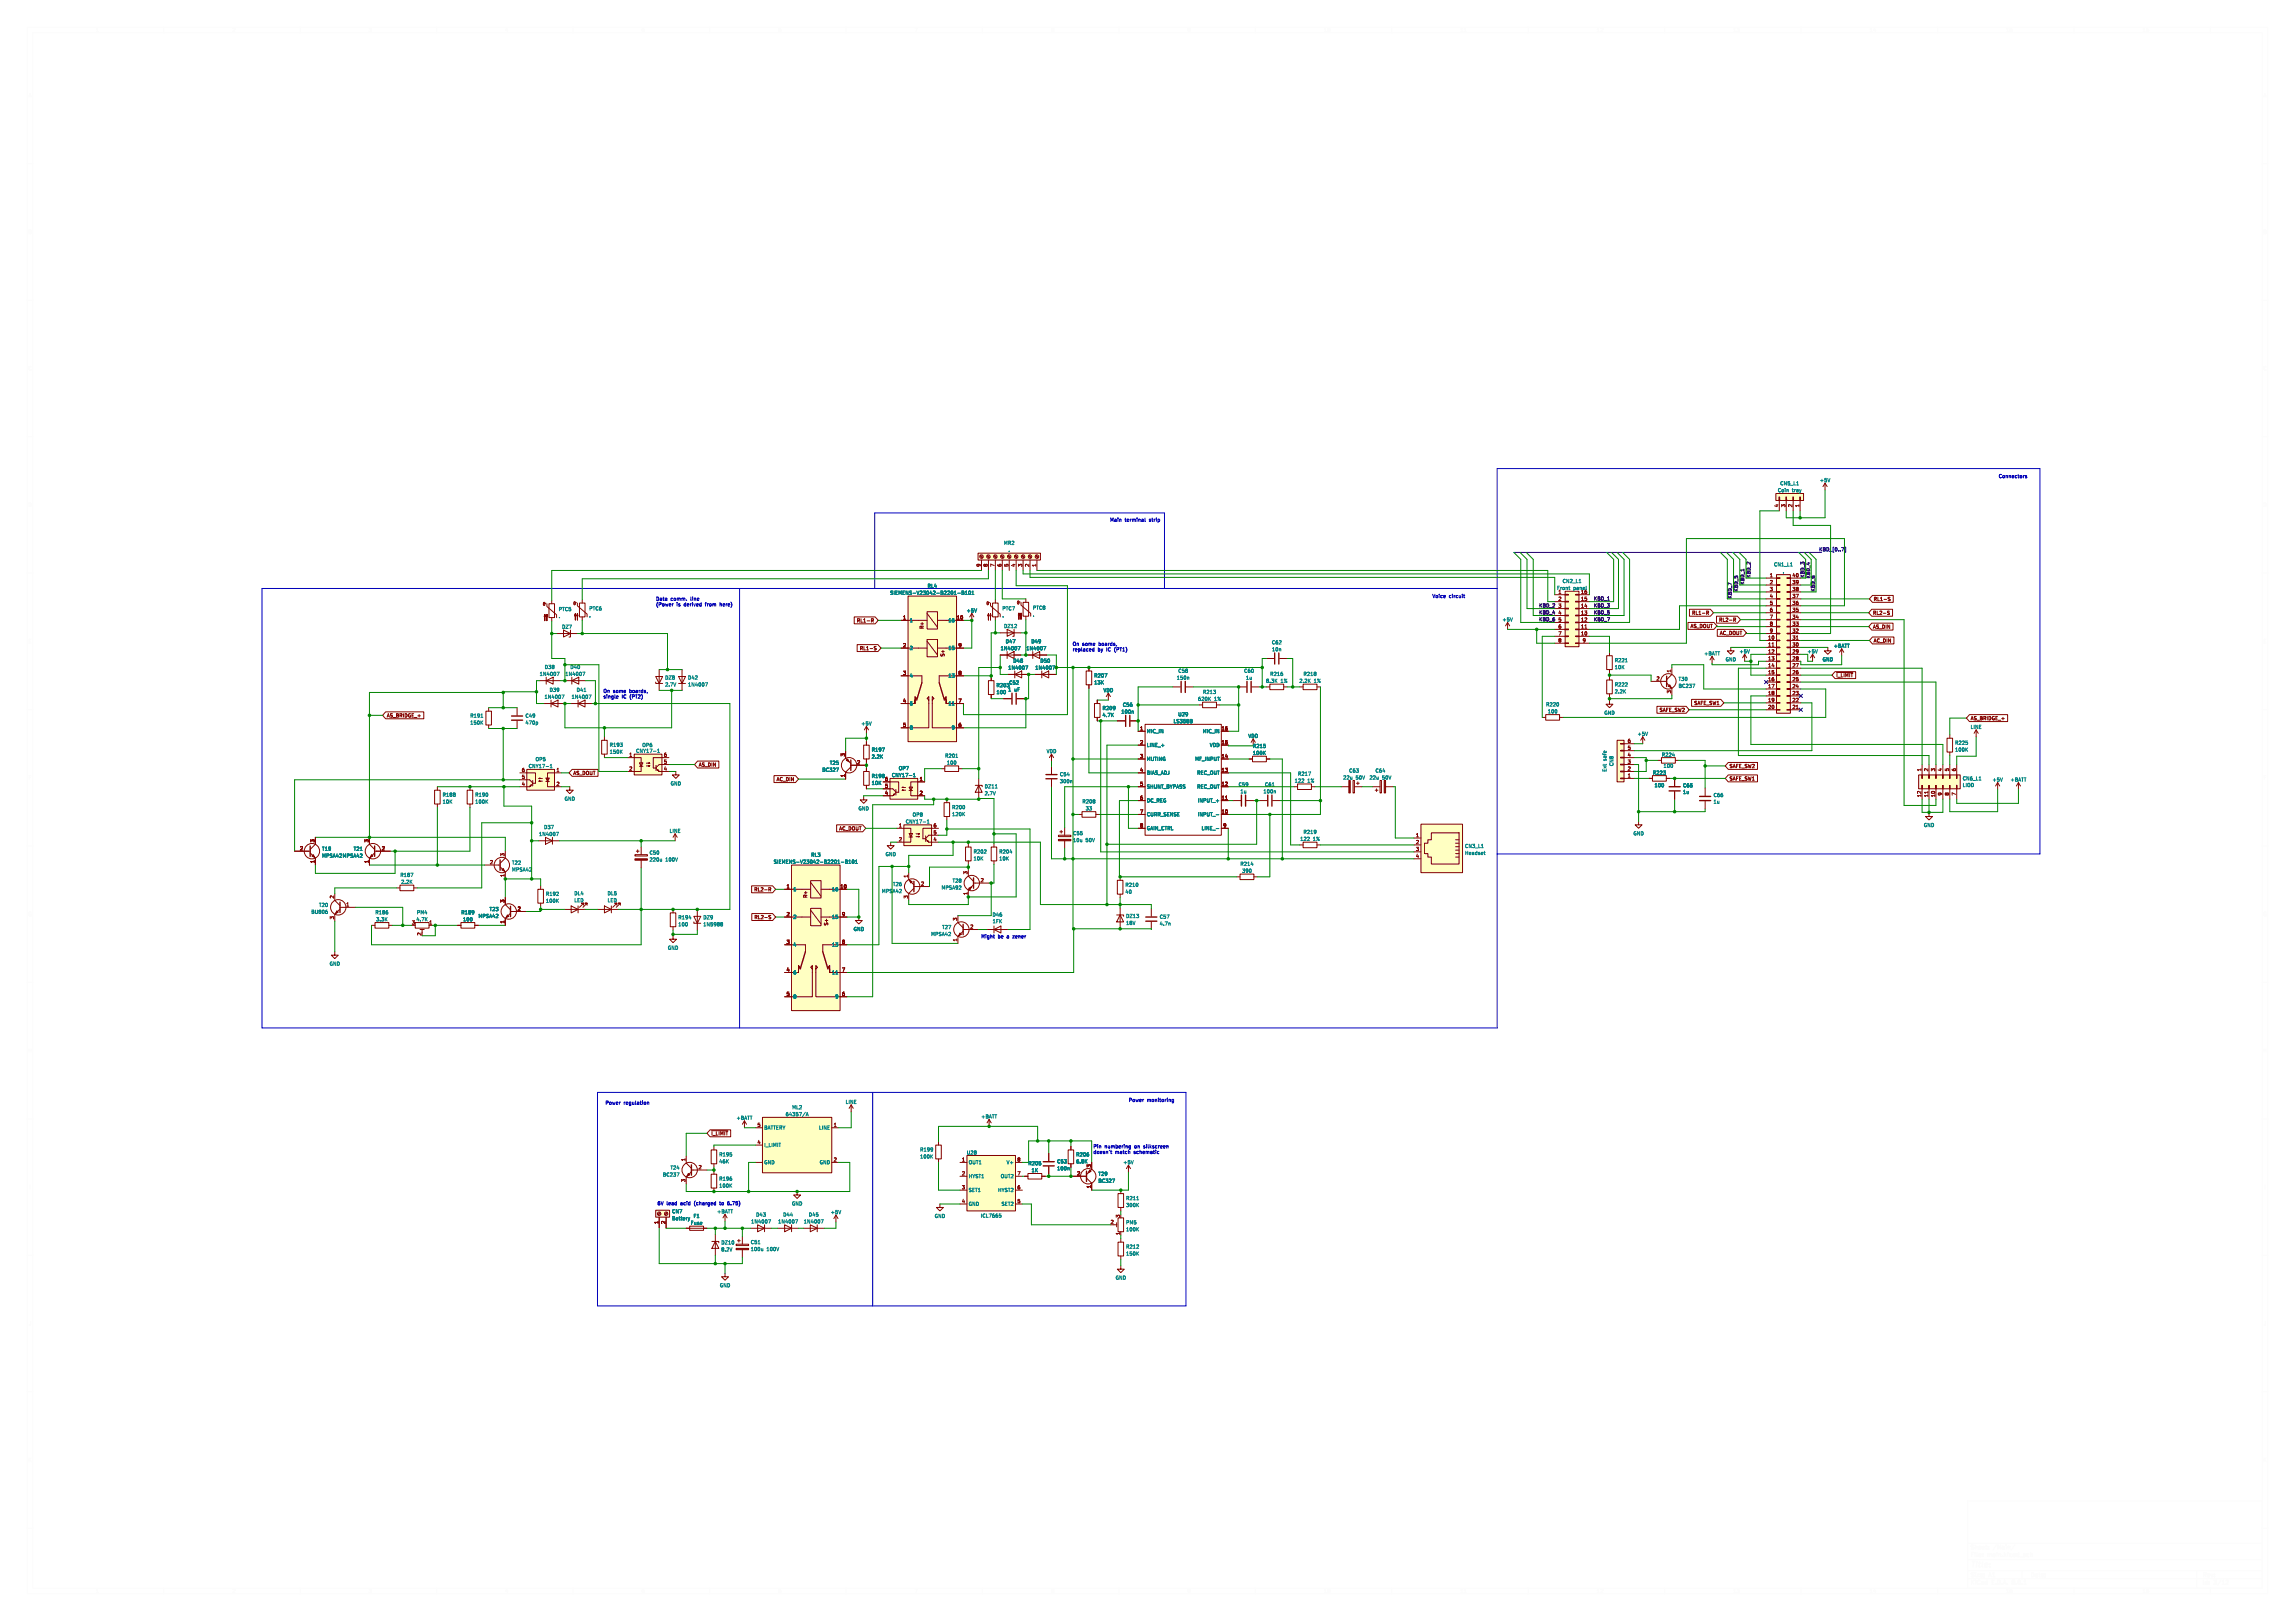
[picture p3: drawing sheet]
<svg xmlns="http://www.w3.org/2000/svg" width="841mm" height="594mm" viewBox="0 0 841 594" stroke-linecap="round" stroke-linejoin="round" font-family="sans-serif">
<defs><g id="words">
<g font-size="1.8" fill="#008484">
<text x="652.2" y="178">CN5_L1</text>
<text x="666.7" y="176.9">+5V</text>
<text x="651.3" y="180.5">Coin</text>
<text x="656.7" y="180.5">tray</text>
<text x="367.8" y="199.9">MR2</text>
<text x="369.4" y="202.4">.</text>
<text x="649.9" y="207.7">CN1_L1</text>
<text x="339.8" y="215.6">RL4</text>
<text x="572.5" y="213.8">CN2_L1</text>
<text x="653.1" y="210.3">.</text>
<text x="326" y="218.1">SIEMENS-V23042-B2201-B101</text>
<text x="570.4" y="216.4">Front</text>
<text x="576.5" y="216.4">panel</text>
<text x="579.2" y="217.7">16</text>
<text x="204.6" y="224.1">PTC5</text>
<text x="204.6" y="226.7">.</text>
<text x="215.8" y="223.9">PTC6</text>
<text x="215.8" y="226.4">.</text>
<text x="354.1" y="224.6">+5V</text>
<text x="367.2" y="223.9">PTC7</text>
<text x="367.2" y="226.4">.</text>
<text x="378.3" y="223.6">PTC8</text>
<text x="378.3" y="226.1">.</text>
<text x="550.4" y="227.9">+5V</text>
<text x="205.8" y="230.6">DZ7</text>
<text x="333.2" y="228.2">1</text>
<text x="347.4" y="228.2">16</text>
<text x="367.8" y="230.3">DZ12</text>
<text x="333.2" y="238.4">2</text>
<text x="347.4" y="238.4">15</text>
<text x="366.5" y="238.5">1N4007</text>
<text x="368.4" y="235.9">D47</text>
<text x="375.9" y="238.5">1N4007</text>
<text x="377.8" y="235.9">D49</text>
<text x="465.9" y="236.3">C62</text>
<text x="466" y="238.8">10n</text>
<text x="637.3" y="239.6">+5V</text>
<text x="662.2" y="239.6">+5V</text>
<text x="671.8" y="237.6">+BATT</text>
<text x="199.5" y="245.3">D38</text>
<text x="208.9" y="245.3">D40</text>
<text x="369.3" y="245.6">1N4007</text>
<text x="371.2" y="243">D48</text>
<text x="379.2" y="245.6">1N4007</text>
<text x="381.1" y="243">D50</text>
<text x="591.6" y="242.9">R221</text>
<text x="591.6" y="245.4">10K</text>
<text x="624.3" y="240.4">+BATT</text>
<text x="632.2" y="242.5">GND</text>
<text x="667.8" y="242.5">GND</text>
<text x="197.6" y="247.9">1N4007</text>
<text x="207" y="247.9">1N4007</text>
<text x="243.6" y="249.2">DZ8</text>
<text x="243.6" y="251.7">2.7V</text>
<text x="252" y="249.2">D42</text>
<text x="252" y="251.7">1N4007</text>
<text x="333.2" y="248.5">4</text>
<text x="347.4" y="248.5">13</text>
<text x="365" y="252">R203</text>
<text x="369.7" y="251">C52</text>
<text x="400.8" y="248.4">R207</text>
<text x="400.8" y="251">13K</text>
<text x="431.1" y="249.3">150n</text>
<text x="431.6" y="246.7">C58</text>
<text x="455.8" y="246.7">C60</text>
<text x="456.4" y="249.3">1u</text>
<text x="463.8" y="250.4">8.3K</text>
<text x="465.3" y="247.9">R216</text>
<text x="469.3" y="250.4">1%</text>
<text x="476" y="250.4">2.2K</text>
<text x="477.5" y="247.9">R218</text>
<text x="481.5" y="250.4">1%</text>
<text x="591.6" y="251.7">R222</text>
<text x="615" y="249.7">T30</text>
<text x="199.4" y="256.2">1N4007</text>
<text x="201.3" y="253.7">D39</text>
<text x="209.3" y="256.2">1N4007</text>
<text x="211.2" y="253.7">D41</text>
<text x="365" y="254.5">100</text>
<text x="369.3" y="253.6">1</text>
<text x="371.7" y="253.6">uF</text>
<text x="404.2" y="253.8">VDD</text>
<text x="438.9" y="257">620K</text>
<text x="440.7" y="254.5">R213</text>
<text x="444.9" y="257">1%</text>
<text x="591.6" y="254.3">2.2K</text>
<text x="615" y="252.2">BC237</text>
<text x="172.2" y="263.2">R191</text>
<text x="192.4" y="263.2">C49</text>
<text x="333.2" y="258.7">6</text>
<text x="347.4" y="258.7">11</text>
<text x="403.9" y="260.4">R209</text>
<text x="403.9" y="262.9">4.7K</text>
<text x="410.8" y="261.7">100n</text>
<text x="411.3" y="259.2">C56</text>
<text x="431.6" y="262.6">U29</text>
<text x="566.4" y="259">R220</text>
<text x="567" y="261.6">100</text>
<text x="587.8" y="262.1">GND</text>
<text x="172.2" y="265.7">150K</text>
<text x="192.4" y="265.7">470p</text>
<text x="315.5" y="266">+5V</text>
<text x="333.2" y="267.6">8</text>
<text x="348.6" y="267.6">9</text>
<text x="420.1" y="268.8">MIC_IN</text>
<text x="429.9" y="265.2">LS358B</text>
<text x="440.6" y="268.8">MIC_IN</text>
<text x="599.9" y="269.8">+5V</text>
<text x="722" y="267.3">LINE</text>
<text x="223.3" y="273.8">R193</text>
<text x="235.2" y="273.9">OP6</text>
<text x="319.3" y="275.6">R197</text>
<text x="420.1" y="273.9">LINE_+</text>
<text x="443.2" y="273.9">VDD</text>
<text x="457.3" y="270.6">VDD</text>
<text x="459" y="274.3">R215</text>
<text x="716.3" y="273.1">R225</text>
<text x="716.3" y="275.6">100K</text>
<text x="193.6" y="281.6">CNY17-1</text>
<text x="196.1" y="279.1">OP5</text>
<text x="223.3" y="276.4">150K</text>
<text x="232.9" y="276.1">CNY17-1</text>
<text x="304" y="280.4">T25</text>
<text x="319.3" y="278.2">2.2K</text>
<text x="346.2" y="277.8">R201</text>
<text x="346.8" y="280.4">100</text>
<text x="383.4" y="276.2">VDD</text>
<text x="420.1" y="279">MUTING</text>
<text x="437.8" y="279">MF_INPUT</text>
<text x="459" y="276.8">100K</text>
<text x="588.9" y="278.9" transform="rotate(-90 588.9 278.9)">safe</text>
<text x="591.4" y="280.9" transform="rotate(-90 591.4 280.9)">CN8</text>
<text x="608.8" y="277.5">R224</text>
<text x="609.5" y="281.5">100</text>
<text x="301.2" y="283">BC327</text>
<text x="319.3" y="285.3">R198</text>
<text x="319.3" y="287.8">10K</text>
<text x="326.7" y="284.9">CNY17-1</text>
<text x="329.2" y="282.4">OP7</text>
<text x="388.2" y="284.6">C54</text>
<text x="388.2" y="287.2">300n</text>
<text x="420.1" y="284.1">BIAS_ADJ</text>
<text x="438.6" y="284.1">REC_OUT</text>
<text x="474.3" y="287">122</text>
<text x="475.5" y="284.4">R217</text>
<text x="479.1" y="287">1%</text>
<text x="492.1" y="285.8">22u</text>
<text x="494.2" y="283.3">C63</text>
<text x="496.8" y="285.8">50V</text>
<text x="501.7" y="285.8">22u</text>
<text x="503.9" y="283.3">C64</text>
<text x="506.5" y="285.8">50V</text>
<text x="588.9" y="282.9" transform="rotate(-90 588.9 282.9)">Ext</text>
<text x="605.5" y="284.1">R223</text>
<text x="719.1" y="286.2">CN6_L1</text>
<text x="730" y="286.6">+5V</text>
<text x="736.6" y="286.6">+BATT</text>
<text x="162.1" y="292.1">R188</text>
<text x="174" y="292.1">R190</text>
<text x="206.8" y="293.6">GND</text>
<text x="245.6" y="288">GND</text>
<text x="360.7" y="289.1">DZ11</text>
<text x="360.7" y="291.6">2.7V</text>
<text x="420.1" y="289.2">SHUNT_BYPASS</text>
<text x="438.6" y="289.2">REC_OUT</text>
<text x="453.7" y="288.4">C59</text>
<text x="454.4" y="290.9">1u</text>
<text x="462.8" y="290.9">100n</text>
<text x="463.4" y="288.4">C61</text>
<text x="606.2" y="288.6">100</text>
<text x="616.6" y="288.7">C65</text>
<text x="616.6" y="291.1">1u</text>
<text x="627.8" y="292.3">C66</text>
<text x="719.1" y="288.6">LIOD</text>
<text x="162.1" y="294.7">10K</text>
<text x="174" y="294.7">100K</text>
<text x="314.4" y="297.2">GND</text>
<text x="334.3" y="299.4">OP8</text>
<text x="348.8" y="296.7">R200</text>
<text x="348.8" y="299.2">120K</text>
<text x="396.5" y="294.6">R208</text>
<text x="397.7" y="297.1">33</text>
<text x="420.1" y="294.2">DC_REG</text>
<text x="420.1" y="299.3">CURR_SENSE</text>
<text x="438.8" y="299.3">INPUT_-</text>
<text x="438.8" y="294.2">INPUT_+</text>
<text x="627.8" y="294.7">1u</text>
<text x="199.2" y="304">D37</text>
<text x="245.2" y="305.4">LINE</text>
<text x="331.7" y="302">CNY17-1</text>
<text x="420.1" y="304.4">GAIN_CTRL</text>
<text x="440.2" y="304.4">LINE_-</text>
<text x="477.5" y="305.8">R219</text>
<text x="704.8" y="303.2">GND</text>
<text x="117.9" y="311.9">T19</text>
<text x="129.5" y="311.9">T21</text>
<text x="197.4" y="306.5">1N4007</text>
<text x="393.1" y="306.2">C55</text>
<text x="393.1" y="308.8">10u</text>
<text x="397.8" y="308.8">50V</text>
<text x="476.3" y="308.3">122</text>
<text x="481.1" y="308.3">1%</text>
<text x="536.7" y="310.9">CN3_L1</text>
<text x="598.4" y="306.3">GND</text>
<text x="117.9" y="314.5">MPSA42 MPSA42</text>
<text x="187.5" y="317">T22</text>
<text x="237.9" y="313.3">C50</text>
<text x="237.9" y="315.9">220u</text>
<text x="243.8" y="315.9">100V</text>
<text x="283.4" y="316.7">SIEMENS-V23042-B2201-B101</text>
<text x="297.1" y="314.2">RL3</text>
<text x="324.4" y="313.9">GND</text>
<text x="356.6" y="313">R202</text>
<text x="356.6" y="315.5">10K</text>
<text x="366" y="313">R204</text>
<text x="366" y="315.5">10K</text>
<text x="454.4" y="317.5">R214</text>
<text x="536.7" y="313.5">Headset</text>
<text x="146.5" y="321.5">R187</text>
<text x="187.5" y="319.6">MPSA42</text>
<text x="348.9" y="323.6">T28</text>
<text x="455" y="320">390</text>
<text x="146.8" y="324.1">2.2K</text>
<text x="199.9" y="328.4">R192</text>
<text x="210.3" y="328.3">DL4</text>
<text x="222.5" y="328.3">DL5</text>
<text x="290.6" y="326.7">1</text>
<text x="304.7" y="326.7">16</text>
<text x="323" y="327.4">MPSA42</text>
<text x="327.1" y="324.9">T26</text>
<text x="344.9" y="326.2">MPSA92</text>
<text x="412.3" y="325.1">R210</text>
<text x="412.3" y="327.7">40</text>
<text x="113.9" y="335.1">BU806</text>
<text x="116.8" y="332.5">T20</text>
<text x="137.4" y="335.2">R186</text>
<text x="152.6" y="335.2">PM4</text>
<text x="168.9" y="335.2">R189</text>
<text x="179.3" y="334">T23</text>
<text x="199.9" y="331">100K</text>
<text x="210.3" y="330.8">LED</text>
<text x="222.5" y="330.8">LED</text>
<text x="137.7" y="337.8">3.3K</text>
<text x="152.4" y="337.8">4.7K</text>
<text x="169.5" y="337.8">100</text>
<text x="175.2" y="336.6">MPSA42</text>
<text x="248.4" y="337.1">R194</text>
<text x="248.4" y="339.6">100</text>
<text x="257.6" y="337.1">DZ9</text>
<text x="257.6" y="339.6">1N5988</text>
<text x="290.6" y="336.9">2</text>
<text x="304.7" y="336.9">15</text>
<text x="312.7" y="341.3">GND</text>
<text x="345.1" y="340.6">T27</text>
<text x="363.6" y="336.1">D46</text>
<text x="363.6" y="338.5">1FK</text>
<text x="412.5" y="336.6">DZ13</text>
<text x="412.5" y="339.1">18V</text>
<text x="424.8" y="336.8">C57</text>
<text x="424.8" y="339.4">4.7n</text>
<text x="290.6" y="347.1">4</text>
<text x="304.7" y="347.1">13</text>
<text x="341.1" y="343.2">MPSA42</text>
<text x="244.6" y="348.2">GND</text>
<text x="120.6" y="354">GND</text>
<text x="290.6" y="357.2">6</text>
<text x="304.7" y="357.2">11</text>
<text x="290.6" y="366.1">8</text>
<text x="305.9" y="366.1">9</text>
<text x="290.2" y="406.7">ML2</text>
<text x="309.8" y="404.7">LINE</text>
<text x="269.8" y="410.5">+BATT</text>
<text x="287.8" y="409.2">64357/A</text>
<text x="359.4" y="410">+BATT</text>
<text x="279.9" y="414.1">BATTERY</text>
<text x="300" y="414.1">LINE</text>
<text x="263.4" y="424">R195</text>
<text x="279.9" y="420.5">I_LIMIT</text>
<text x="337" y="422.2">R199</text>
<text x="337" y="424.7">100K</text>
<text x="354.1" y="423.3">U28</text>
<text x="394.2" y="424">R206</text>
<text x="242.8" y="431.3">BC237</text>
<text x="245.5" y="428.8">T24</text>
<text x="263.4" y="426.5">46K</text>
<text x="279.9" y="426.8">GND</text>
<text x="300.2" y="426.8">GND</text>
<text x="354.8" y="426.8">OUT1</text>
<text x="354.8" y="431.9">HYST1</text>
<text x="366.6" y="431.9">OUT2</text>
<text x="368.7" y="426.8">V+</text>
<text x="376.7" y="427.2">R205</text>
<text x="377.9" y="429.7">1K</text>
<text x="387.2" y="426.5">C53</text>
<text x="387.2" y="429">100n</text>
<text x="394.2" y="426.5">6.8K</text>
<text x="402.4" y="431.1">T29</text>
<text x="411.5" y="426.8">+5V</text>
<text x="263.4" y="432.8">R196</text>
<text x="263.4" y="435.4">100K</text>
<text x="354.8" y="437">SET1</text>
<text x="365.6" y="437">HYST2</text>
<text x="402.4" y="433.6">BC327</text>
<text x="290.1" y="441.9">GND</text>
<text x="354.8" y="442.1">GND</text>
<text x="366.9" y="442.1">SET2</text>
<text x="412.5" y="440">R211</text>
<text x="412.5" y="442.5">300K</text>
<text x="246.1" y="444.8">CN7</text>
<text x="246.1" y="447.3">Battery</text>
<text x="253" y="449">Fuse</text>
<text x="254" y="446.5">F1</text>
<text x="262.6" y="444.8">+BATT</text>
<text x="275.1" y="448.5">1N4007</text>
<text x="276.9" y="446">D43</text>
<text x="285" y="448.5">1N4007</text>
<text x="286.9" y="446">D44</text>
<text x="294.4" y="448.5">1N4007</text>
<text x="296.3" y="446">D45</text>
<text x="304.3" y="445.1">+5V</text>
<text x="342.4" y="446.5">GND</text>
<text x="359.2" y="446.4">ICL7665</text>
<text x="412.5" y="448.8">PM5</text>
<text x="412.5" y="451.4">100K</text>
<text x="264.2" y="456.2">DZ10</text>
<text x="264.2" y="458.7">8.2V</text>
<text x="275" y="456.1">C51</text>
<text x="275" y="458.6">100u</text>
<text x="280.9" y="458.6">100V</text>
<text x="412.5" y="457.7">R212</text>
<text x="412.5" y="460.3">150K</text>
<text x="263.6" y="471.9">GND</text>
<text x="408.7" y="469.1">GND</text>
</g>
<g font-size="1.8" fill="#0000c2">
<text x="732.3" y="175.3">Connectors</text>
<text x="406.7" y="191.3">Main</text>
<text x="412.2" y="191.3">terminal</text>
<text x="421.2" y="191.3">strip</text>
<text x="240.3" y="220.2">Data</text>
<text x="245.7" y="220.2">comm.</text>
<text x="253.1" y="220.2">line</text>
<text x="524.8" y="219.2">Voice</text>
<text x="531" y="219.2">circuit</text>
<text x="240.3" y="222.3">(Power</text>
<text x="247.9" y="222.3">is</text>
<text x="250.7" y="222.3">derived</text>
<text x="258.7" y="222.3">from</text>
<text x="264.3" y="222.3">here)</text>
<text x="392.9" y="236.7">On</text>
<text x="392.9" y="238.8">replaced</text>
<text x="396.6" y="236.7">some</text>
<text x="402.3" y="238.8">by</text>
<text x="402.7" y="236.7">boards,</text>
<text x="405.6" y="238.8">IC</text>
<text x="408.6" y="238.8">(PT1)</text>
<text x="221" y="254">On</text>
<text x="221" y="256">single</text>
<text x="224.6" y="254">some</text>
<text x="227.8" y="256">IC</text>
<text x="230.8" y="254">boards,</text>
<text x="230.9" y="256">(PT2)</text>
<text x="359.4" y="343.9">Might</text>
<text x="365.7" y="343.9">be</text>
<text x="369.1" y="343.9">a</text>
<text x="371.4" y="343.9">zener</text>
<text x="221.7" y="404.9">Power</text>
<text x="228.5" y="404.9">regulation</text>
<text x="413.5" y="403.9">Power</text>
<text x="420.3" y="403.9">monitoring</text>
<text x="400.6" y="420.9">Pin</text>
<text x="400.6" y="422.9">doesn't</text>
<text x="404.8" y="420.9">numbering</text>
<text x="408.6" y="422.9">match</text>
<text x="415.6" y="422.9">schematic</text>
<text x="415.8" y="420.9">on</text>
<text x="419.3" y="420.9">silkscreen</text>
<text x="240.8" y="441.7">6V</text>
<text x="244.3" y="441.7">lead</text>
<text x="249.5" y="441.7">acid</text>
<text x="254.6" y="441.7">(charged</text>
<text x="264.2" y="441.7">to</text>
<text x="267.3" y="441.7">6.75)</text>
</g>
<g font-size="1.8" fill="#840000">
<text x="651.8" y="186" transform="rotate(-90 651.8 186)">4</text>
<text x="654.3" y="186" transform="rotate(-90 654.3 186)">3</text>
<text x="656.8" y="186" transform="rotate(-90 656.8 186)">2</text>
<text x="659.4" y="186" transform="rotate(-90 659.4 186)">1</text>
<text x="359.4" y="207.8" transform="rotate(-90 359.4 207.8)">9</text>
<text x="361.9" y="207.8" transform="rotate(-90 361.9 207.8)">8</text>
<text x="364.5" y="207.8" transform="rotate(-90 364.5 207.8)">7</text>
<text x="367" y="207.8" transform="rotate(-90 367 207.8)">6</text>
<text x="369.6" y="207.8" transform="rotate(-90 369.6 207.8)">5</text>
<text x="372.1" y="207.8" transform="rotate(-90 372.1 207.8)">4</text>
<text x="374.6" y="207.8" transform="rotate(-90 374.6 207.8)">3</text>
<text x="377.2" y="207.8" transform="rotate(-90 377.2 207.8)">2</text>
<text x="379.7" y="207.8" transform="rotate(-90 379.7 207.8)">1</text>
<text x="648.4" y="211.6">1</text>
<text x="648.4" y="214.1">2</text>
<text x="656.7" y="214.1">39</text>
<text x="656.7" y="211.6">40</text>
<text x="570.9" y="217.7">1</text>
<text x="570.9" y="220.2">2</text>
<text x="579.2" y="220.2">15</text>
<text x="648.4" y="216.7">3</text>
<text x="648.4" y="219.2">4</text>
<text x="648.4" y="221.7">5</text>
<text x="656.7" y="221.7">36</text>
<text x="656.7" y="219.2">37</text>
<text x="656.7" y="216.7">38</text>
<text x="686.5" y="220.4">RL1-S</text>
<text x="330.8" y="227.1">1</text>
<text x="350.5" y="227.1">10</text>
<text x="570.9" y="222.8">3</text>
<text x="570.9" y="225.3">4</text>
<text x="570.9" y="227.8">5</text>
<text x="579.2" y="227.8">12</text>
<text x="579.2" y="225.3">13</text>
<text x="579.2" y="222.8">14</text>
<text x="619.9" y="225.5">RL1-R</text>
<text x="648.4" y="224.3">6</text>
<text x="648.4" y="226.8">7</text>
<text x="656.7" y="226.8">34</text>
<text x="656.7" y="224.3">35</text>
<text x="686.2" y="225.5">RL2-S</text>
<text x="313.8" y="228.3">RL1-R</text>
<text x="338.7" y="230.6" transform="rotate(-90 338.7 230.6)">R+</text>
<text x="570.9" y="230.4">6</text>
<text x="570.9" y="232.9">7</text>
<text x="579.2" y="232.9">10</text>
<text x="579.2" y="230.4">11</text>
<text x="619.4" y="230.3">AS_DOUT</text>
<text x="629.8" y="228">RL2-R</text>
<text x="630.1" y="232.9">AC_DOUT</text>
<text x="648.4" y="229.4">8</text>
<text x="648.4" y="231.9">9</text>
<text x="656.7" y="231.9">32</text>
<text x="656.7" y="229.4">33</text>
<text x="686.2" y="230.6">AS_DIN</text>
<text x="314.9" y="238.4">RL1-S</text>
<text x="330.8" y="237.2">2</text>
<text x="351.1" y="237.2">9</text>
<text x="570.9" y="235.5">8</text>
<text x="579.8" y="235.5">9</text>
<text x="647.8" y="234.4">10</text>
<text x="647.8" y="237">11</text>
<text x="647.8" y="239.5">12</text>
<text x="656.7" y="239.5">29</text>
<text x="656.7" y="237">30</text>
<text x="656.7" y="234.4">31</text>
<text x="686.5" y="235.7">AC_DIN</text>
<text x="346.3" y="240.7" transform="rotate(-90 346.3 240.7)">S+</text>
<text x="647.8" y="242.1">13</text>
<text x="647.8" y="244.6">14</text>
<text x="656.7" y="244.6">27</text>
<text x="656.7" y="242.1">28</text>
<text x="330.8" y="247.4">3</text>
<text x="351.1" y="247.4">8</text>
<text x="606.9" y="249.4">2</text>
<text x="612.4" y="246.6" transform="rotate(-90 612.4 246.6)">1</text>
<text x="647.8" y="247.1">15</text>
<text x="647.8" y="249.7">16</text>
<text x="656.7" y="249.7">25</text>
<text x="656.7" y="247.1">26</text>
<text x="672.8" y="248.4">~{I_LIMIT}</text>
<text x="330.8" y="257.6">4</text>
<text x="351.1" y="257.6">7</text>
<text x="612.4" y="254.2" transform="rotate(-90 612.4 254.2)">3</text>
<text x="647.8" y="252.2">17</text>
<text x="647.8" y="254.8">18</text>
<text x="647.8" y="257.3">19</text>
<text x="656.7" y="257.3">22</text>
<text x="656.7" y="254.8">23</text>
<text x="656.7" y="252.2">24</text>
<text x="141.6" y="263.1">AS_BRIDGE_+</text>
<text x="608" y="261.1">SAFE_SW2</text>
<text x="620.7" y="258.5">SAFE_SW1</text>
<text x="647.8" y="259.8">20</text>
<text x="656.7" y="259.8">21</text>
<text x="330.8" y="266.4">5</text>
<text x="351.1" y="266.4">6</text>
<text x="417.6" y="267.7">1</text>
<text x="447.5" y="267.7">16</text>
<text x="722" y="264.1">AS_BRIDGE_+</text>
<text x="417.6" y="272.8">2</text>
<text x="447.5" y="272.8">15</text>
<text x="596.3" y="274.8">5</text>
<text x="596.3" y="272.3">6</text>
<text x="230.4" y="277.4">1</text>
<text x="243.1" y="279.9">5</text>
<text x="243.1" y="277.4">6</text>
<text x="255.9" y="281.1">AS_DIN</text>
<text x="309.6" y="277.3" transform="rotate(-90 309.6 277.3)">3</text>
<text x="313.9" y="280.2">2</text>
<text x="417.6" y="277.9">3</text>
<text x="447.5" y="277.9">14</text>
<text x="596.3" y="279.9">3</text>
<text x="596.3" y="277.4">4</text>
<text x="633.6" y="281.6">SAFE_SW2</text>
<text x="191.1" y="285.5">5</text>
<text x="191.1" y="283">6</text>
<text x="203.8" y="283">1</text>
<text x="210" y="284.2">AS_DOUT</text>
<text x="230.4" y="282.4">2</text>
<text x="243.1" y="282.4">4</text>
<text x="284.4" y="286.5">AC_DIN</text>
<text x="309.6" y="284.9" transform="rotate(-90 309.6 284.9)">1</text>
<text x="324.2" y="286.3">6</text>
<text x="336.9" y="286.3">1</text>
<text x="417.6" y="283">4</text>
<text x="447.5" y="283">13</text>
<text x="596.3" y="285">1</text>
<text x="596.3" y="282.4">2</text>
<text x="633.6" y="286.2">SAFE_SW1</text>
<text x="704.1" y="282.8" transform="rotate(-90 704.1 282.8)">1</text>
<text x="706.6" y="282.8" transform="rotate(-90 706.6 282.8)">2</text>
<text x="709.2" y="282.8" transform="rotate(-90 709.2 282.8)">3</text>
<text x="711.7" y="282.8" transform="rotate(-90 711.7 282.8)">4</text>
<text x="714.2" y="282.8" transform="rotate(-90 714.2 282.8)">5</text>
<text x="716.8" y="282.8" transform="rotate(-90 716.8 282.8)">6</text>
<text x="191.1" y="288">4</text>
<text x="203.8" y="288">2</text>
<text x="324.2" y="291.3">4</text>
<text x="324.2" y="288.8">5</text>
<text x="336.9" y="291.3">2</text>
<text x="417.6" y="288">5</text>
<text x="417.6" y="293.1">6</text>
<text x="447.5" y="293.1">11</text>
<text x="447.5" y="288">12</text>
<text x="704.1" y="292.3" transform="rotate(-90 704.1 292.3)">12</text>
<text x="706.6" y="292.3" transform="rotate(-90 706.6 292.3)">11</text>
<text x="709.2" y="292.3" transform="rotate(-90 709.2 292.3)">10</text>
<text x="711.7" y="291.7" transform="rotate(-90 711.7 291.7)">9</text>
<text x="714.2" y="291.7" transform="rotate(-90 714.2 291.7)">8</text>
<text x="716.8" y="291.7" transform="rotate(-90 716.8 291.7)">7</text>
<text x="417.6" y="298.2">7</text>
<text x="447.5" y="298.2">10</text>
<text x="307.4" y="304.5">AC_DOUT</text>
<text x="329.2" y="303.3">1</text>
<text x="341.9" y="305.8">5</text>
<text x="341.9" y="303.3">6</text>
<text x="417.6" y="303.3">8</text>
<text x="448.1" y="303.3">9</text>
<text x="109.8" y="311.7">2</text>
<text x="115.3" y="308.8" transform="rotate(-90 115.3 308.8)">3</text>
<text x="135.1" y="308.8" transform="rotate(-90 135.1 308.8)">3</text>
<text x="139.8" y="311.7">2</text>
<text x="329.2" y="308.4">2</text>
<text x="341.9" y="308.4">4</text>
<text x="518.7" y="306.8">1</text>
<text x="518.7" y="309.4">2</text>
<text x="518.7" y="311.9">3</text>
<text x="115.3" y="316.4" transform="rotate(-90 115.3 316.4)">1</text>
<text x="135.1" y="316.4" transform="rotate(-90 135.1 316.4)">1</text>
<text x="179.4" y="316.7">2</text>
<text x="184.9" y="313.9" transform="rotate(-90 184.9 313.9)">3</text>
<text x="518.7" y="314.5">4</text>
<text x="184.9" y="321.5" transform="rotate(-90 184.9 321.5)">1</text>
<text x="332.7" y="321.8" transform="rotate(-90 332.7 321.8)">1</text>
<text x="354.6" y="320.5" transform="rotate(-90 354.6 320.5)">3</text>
<text x="359.2" y="323.3">2</text>
<text x="122.4" y="329.4" transform="rotate(-90 122.4 329.4)">2</text>
<text x="276.2" y="326.8">RL2-R</text>
<text x="288.1" y="325.6">1</text>
<text x="296" y="329.2" transform="rotate(-90 296 329.2)">R+</text>
<text x="307.8" y="325.6">10</text>
<text x="332.7" y="329.4" transform="rotate(-90 332.7 329.4)">3</text>
<text x="337.4" y="324.6">2</text>
<text x="354.6" y="328.1" transform="rotate(-90 354.6 328.1)">1</text>
<text x="126.7" y="332.2">1</text>
<text x="184.9" y="330.9" transform="rotate(-90 184.9 330.9)">3</text>
<text x="189.5" y="333.8">2</text>
<text x="288.1" y="335.8">2</text>
<text x="308.4" y="335.8">9</text>
<text x="122.4" y="337" transform="rotate(-90 122.4 337)">3</text>
<text x="150.8" y="338.8">3</text>
<text x="157.2" y="338.8">1</text>
<text x="184.9" y="338.5" transform="rotate(-90 184.9 338.5)">1</text>
<text x="276.3" y="337">RL2-S</text>
<text x="303.6" y="339.3" transform="rotate(-90 303.6 339.3)">S+</text>
<text x="350.8" y="337.5" transform="rotate(-90 350.8 337.5)">3</text>
<text x="355.4" y="340.4">2</text>
<text x="154.4" y="343" transform="rotate(-90 154.4 343)">2</text>
<text x="288.1" y="345.9">3</text>
<text x="308.4" y="345.9">8</text>
<text x="350.8" y="345.1" transform="rotate(-90 350.8 345.1)">1</text>
<text x="288.1" y="356.1">4</text>
<text x="308.4" y="356.1">7</text>
<text x="288.1" y="365">5</text>
<text x="308.4" y="365">6</text>
<text x="277.4" y="413">5</text>
<text x="305.4" y="413">1</text>
<text x="260.5" y="416.2">~{I_LIMIT}</text>
<text x="277.4" y="419.4">4</text>
<text x="251.2" y="425.6" transform="rotate(-90 251.2 425.6)">1</text>
<text x="305.4" y="425.7">2</text>
<text x="352.4" y="425.7">1</text>
<text x="372.7" y="425.7">8</text>
<text x="255.8" y="428.5">2</text>
<text x="352.4" y="430.8">2</text>
<text x="372.7" y="430.8">7</text>
<text x="394.6" y="430.8">2</text>
<text x="399.8" y="427.9" transform="rotate(-90 399.8 427.9)">3</text>
<text x="251.2" y="433.3" transform="rotate(-90 251.2 433.3)">3</text>
<text x="352.4" y="435.9">3</text>
<text x="372.7" y="435.9">6</text>
<text x="399.8" y="435.6" transform="rotate(-90 399.8 435.6)">1</text>
<text x="352.4" y="440.9">4</text>
<text x="372.7" y="440.9">5</text>
<text x="241.3" y="448.6" transform="rotate(-90 241.3 448.6)">1</text>
<text x="243.8" y="448.6" transform="rotate(-90 243.8 448.6)">2</text>
<text x="406.8" y="448.6">2</text>
<text x="410.5" y="446.3" transform="rotate(-90 410.5 446.3)">3</text>
<text x="410.5" y="452.7" transform="rotate(-90 410.5 452.7)">1</text>
</g>
<text font-size="1.8" fill="#000084" x="666.5" y="202.1">KBD_[0..7]</text>
<g font-size="1.8">
<text x="639.2" y="214.4" transform="rotate(-90 639.2 214.4)">KBD_1</text>
<text x="641.5" y="211.8" transform="rotate(-90 641.5 211.8)">KBD_2</text>
<text x="663.4" y="212.1" transform="rotate(-90 663.4 212.1)">KBD_4</text>
<text x="583.9" y="220.1">KBD_1</text>
<text x="634.6" y="219.5" transform="rotate(-90 634.6 219.5)">KBD_7</text>
<text x="636.9" y="216.9" transform="rotate(-90 636.9 216.9)">KBD_5</text>
<text x="665.1" y="216.9" transform="rotate(-90 665.1 216.9)">KBD_6</text>
<text x="563.9" y="227.7">KBD_6</text>
<text x="563.9" y="225.2">KBD_4</text>
<text x="563.9" y="222.7">KBD_2</text>
<text x="583.9" y="222.7">KBD_3</text>
<text x="583.9" y="225.2">KBD_5</text>
<text x="583.9" y="227.7">KBD_7</text>
</g>
<text font-size="1.8" fill="#008400" x="661.3" y="211.8" transform="rotate(-90 661.3 211.8)">KBD_3</text>
</g></defs>
<g fill="none" stroke="#fcfcfc" stroke-width=".37">
<path d="M10 10h821v574h-821zM12 12h817v570h-817zM35.3 11.6h.8M35.3 10.7l.4-.4v1.3M60 10v2M85.3 10.4l.5-.1 .3 .4-.8 .9h.8M110 10v2M135.3 10.3h.8l-.4 .5 .3 .1v.6h-.7M160 10v2M185.7 10.2l-.4 1h.9M186 10.7v.9M210 10v2"/>
<path d="M236 10.3h-.6l-.1 .6h.7v.6h-.7M260 10v2M286 10.3l-.6 .3-.1 .7 .3 .3 .4-.1v-.6l-.7 .1M310 10v2M335.3 10.3h.9l-.6 1.3M360 10v2M385.6 10.9l-.3 .2 .3 .5 .5-.3-.3-.4M385.6 10.9l-.3-.3 .3-.3 .5 .2-.3 .4M385.6 10.9h.2M410 10v2M435.4 11v-.6l.4-.1 .3 .7M435.4 11h.1"/>
<path d="M436 11h-.5M436.1 11l-.3 .5-.3 .1M436.1 10.9l-.1 .1M460 10v2M485.3 11.6h.8M485.3 10.7l.4-.4v1.3M486.7 10.4l.2-.1a.6 .6 0 0 1 .5 .7 .6 .6 0 0 1-.7 .5zM510 10v2M535.3 11.6h.8M535.3 10.7l.4-.4v1.3M536.6 11.6h.7M536.6 10.7l.4-.4v1.3"/>
<path d="M560 10v2M585.3 11.6h.8M585.3 10.7l.4-.4v1.3M586.6 10.4l.5-.1 .2 .4-.8 .9h.8M610 10v2M635.3 11.6h.8M635.3 10.7l.4-.4v1.3M636.5 10.3h.8l-.4 .5 .4 .1v.6h-.8M660 10v2M685.3 11.6h.8M685.3 10.7l.4-.4v1.3M686.9 10.2l-.3 1h.8"/>
<path d="M687.2 10.7v.9M710 10v2M735.3 11.6h.8M735.3 10.7l.4-.4v1.3M737.3 10.3h-.7v.6h.6l.1 .6h-.7M760 10v2M785.3 11.6h.8M785.3 10.7l.4-.4v1.3M787.2 10.3l-.6 .3v.7l.2 .3 .5-.1-.1-.6-.6 .1M810 10v2M10.6 35.6l.4-1.3 .4 1.3M10.7 35.2h.6"/>
<path d="M829.6 35.6l.4-1.3 .4 1.3M829.7 35.2h.6M10 60h2M829 60h2M10.7 84.3l.6 .2-.2 .4 .3 .4-.2 .3h-.5zM10.7 84.9h.4M829.7 84.3l.6 .2-.2 .4 .3 .4-.3 .3h-.4zM829.7 84.9h.4M10 110h2M829 110h2M11.3 134.4a.61 .61 0 0 0-.7 .5 .61 .61 0 0 0 .7 .6M11.3 134.4h.1"/>
<path d="M11.4 135.5h-.1M830.3 134.4a.61 .61 0 0 0-.7 .5 .61 .61 0 0 0 .7 .6M830.3 134.4h.1M830.4 135.5h-.1M10 160h2M829 160h2M10.7 184.3a.66 .66 0 0 1 .7 .6 .66 .66 0 0 1-.7 .7zM829.7 184.3a.66 .66 0 0 1 .7 .6 .66 .66 0 0 1-.7 .7zM10 210h2M829 210h2M10.7 234.9h.5M11.3 234.3h-.6v1.3h.6"/>
<path d="M829.7 234.9h.4M830.3 234.3h-.6v1.3h.6M10 260h2M829 260h2M10.8 284.9h.4M11.4 284.3h-.6v1.3M829.7 284.9h.5M830.4 284.3h-.7v1.3M10 310h2M829 310h2M11.3 334.4a.59 .59 0 0 0-.7 .6 .59 .59 0 0 0 .8 .5v-.5h-.2M830.3 334.4a.59 .59 0 0 0-.7 .6 .59 .59 0 0 0 .8 .5v-.5h-.3"/>
<path d="M10 360h2M829 360h2M10.6 384.3v1.3M10.6 384.9h.8M11.4 384.3v1.3M829.6 384.9h.8M829.6 384.3v1.3M830.4 384.3v1.3M10 410h2M829 410h2M11 434.3v1.3M830 434.3v1.3"/>
<path d="M10 460h2M829 460h2M11.2 484.3l-.1 1.1-.4 .2M830.2 484.3l-.1 1.1-.4 .2M10 510h2M829 510h2M10.7 534.3v1.3M10.8 534.8l.6 .8M11.4 534.3l-.7 .7M829.7 534.3v1.3M829.8 534.8l.6 .8M830.4 534.3l-.7 .7"/>
<path d="M10 560h2M721 550h108v32h-108zM829 560h2M721 578.5h108M721 575.5h108M721 571.5h108M721 565.5h108M722.5 579.1v1.5M722.5 569.6h.5M722.7 579.7l.6 .9M723.2 568.9h-.7v1.5M723.2 576.4h-.7a.63 .63 0 0 0 .7 .8l-.1 .5h-.7"/>
<path d="M723.2 566.3h-.7a.63 .63 0 0 0 .7 .8l-.1 .5h-.7M723.3 579.1l-.8 .8M723.7 568.9v.1M723.7 569.4v1M723.9 566.2v1.5M723.9 576.3h.1M723.9 576.8v1M723.9 576.3l.1 .1M724 579.1v.1M724 579.6v1M724 566.8h.5v.9M724 566.8h-.1"/>
<path d="M724.5 576.8h.7l-.7 1h.7M724.5 568.9l.2 1.5M725.2 569.9l.7-.2-.1-.2-.6 .1v.7h.6M725.2 567.2l.7-.2-.1-.2-.6 .1v.7h.6M725.5 579.2a.67 .67 0 0 0-.9 .6 .67 .67 0 0 0 .9 .6M725.7 577.3l.8-.2-.1-.2-.7 .1 .1 .7h.6M726.2 579.7h.5l.1 .9M726.5 567.2l.7-.2-.1-.2-.6 .1v.7h.6M726.5 569.5v.1M726.5 570.2h.1M726.5 570.2v.1M726.8 579.9l-.7 .3 .2 .4 .5-.1"/>
<path d="M727.1 577h.1M727.1 577.6v.2M727.2 576.9l-.1 .1M727.6 566.7h.6M727.8 566.2v1.3l.4 .2M728.2 579.7l-.5-.1-.2 .3 .1 .6h.6M728.2 579.1v1.5M728.4 569.5l.4-.1 .2 .2M728.4 569.4v1M728.7 567.5v.2M728.7 566.8v.1M728.7 577.8l.5-1.5 .5 1.5"/>
<path d="M728.9 577.4h.7M729 569.6l.6-.1 .1 .9M729 569.6v.8M730 579.8h.5M730.2 577.8h.8M730.2 576.7l.4-.4v1.5M730.4 569.5h.6v.9M730.7 579.1h-.7v1.5h.7M731 569.7l-.7 .3 .2 .4 .5-.1M731.6 566.1l-1.3 1.9M731.7 569h.1M731.7 569.4v1"/>
<path d="M732.1 579.1a.76 .76 0 0 1 .9 .7 .76 .76 0 0 1-.9 .8zM732.1 567.7v-1.5l.5 1.1 .5-1.1v1.5M732.5 569.5h.5l.1 .9M732.5 569.4v1M733.8 570.2v.2M733.8 566.8h.6l.1 .9M734.5 567l-.8 .3 .3 .4 .5-.1M734.5 568.9v1.5M734.7 569.8l.4 .6M735.1 569.4l-.6 .6M735.2 566.2v.1M735.2 566.7v1"/>
<path d="M735.7 568.9v.1M735.7 569.4v1M735.9 566.7v1M736 566.8h.5v.9M736 566.8h-.1M737.1 569.5l-.4-.1-.3 .3 .1 .6h.6M737.7 579.7l-.3 .3 .3 .6 .5-.3-.2-.6M737.7 579.7l-.3-.3 .3-.3 .5 .3-.2 .3M737.7 579.7h.3M737.7 569.5h.6l.1 .9M738.3 566.1l-1.3 1.9M738.4 569.7l-.7 .3 .2 .4 .5-.1"/>
<path d="M739.1 570.2l.1 .1M739.2 570.3h.5M739.7 579.2l.2-.1a.73 .73 0 0 1 .5 .8 .73 .73 0 0 1-.7 .6l-.2-.5zM739.7 569.5h-.6v.7M739.7 568.9v1.5M740.1 570.5h1.1M741 575.5v3M741.5 569.7l.7 .4-.2 .3-.5-.1M741.5 569.6v.1M741.7 579.5l.4-.4v1.5M742.1 569.5l-.6 .1M743.5 569.5l-.5-.1-.3 .3 .2 .6h.6"/>
<path d="M744.1 569.5h.6v.9M744.1 568.9v1.5M744.5 576.3a.76 .76 0 0 1 .8 .7 .76 .76 0 0 1-.8 .8zM746 576.9h.5l.1 .9M746.6 577.1l-.7 .3 .2 .4 .5-.1M747.1 576.8h.6M747.3 576.3v1.3l.4 .2M748.1 577.3l.7-.2-.1-.2-.6 .1 .1 .7h.5M749.5 577.6v.2M749.5 576.9v.1M805 575.5v6.5M807.5 579.1v1.5"/>
<path d="M807.5 577.1l.8-.1v-.6l-.8-.1v1.5M807.9 577.1l.5 .7M808.8 579.7l-.4-.1-.3 .3 .1 .6h.6M808.8 579.1v1.5M809 577.3l.7-.2-.1-.2-.6 .1v.7h.6M809.5 579.7v.1M810.2 576.8l.3 1 .4-1M811.2 579.1h1l-.5 .6 .4 .1v.6h-.9M811.5 577.6v.2M811.5 576.9v.1M813.9 579l-1.3 1.9M814.3 579.5l.4-.4v1.5"/>
<path d="M815.7 579.2l.6-.1 .3 .4-.9 1.1h.9M35.3 582.7l.4-.4v1.3M35.3 583.6h.8M60 582v2M85.3 582.4l.5-.1 .3 .4-.8 .9h.8M110 582v2M135.3 582.3h.8l-.4 .5 .3 .1v.6h-.7M160 582v2M185.7 582.2l-.4 1h.9M186 582.7v.9M210 582v2M236 582.3h-.6l-.1 .6h.7v.6h-.7"/>
<path d="M260 582v2M286 582.3l-.6 .3-.1 .7 .3 .3 .4-.1v-.6l-.7 .1M310 582v2M335.3 582.3h.9l-.6 1.3M360 582v2M385.6 582.9l-.3-.3 .3-.3 .5 .2-.3 .4M385.6 582.9l-.3 .2 .3 .5 .5-.3-.3-.4M385.6 582.9h.2M410 582v2M435.4 583v-.6l.4-.1 .3 .7M435.4 583h.1M436 583h-.5"/>
<path d="M436.1 583l-.3 .5-.3 .1M436.1 582.9l-.1 .1M460 582v2M485.3 582.7l.4-.4v1.3M485.3 583.6h.8M486.8 582.4l.1-.1a.6 .6 0 0 1 .5 .7 .6 .6 0 0 1-.7 .5zM510 582v2M535.3 582.7l.4-.4v1.3M535.3 583.6h.8M536.6 582.7l.4-.4v1.3M536.6 583.6h.7M560 582v2"/>
<path d="M585.3 582.7l.4-.4v1.3M585.3 583.6h.8M586.6 582.4l.5-.1 .2 .4-.8 .9h.8M610 582v2M635.3 582.7l.4-.4v1.3M635.3 583.6h.8M636.5 582.3h.8l-.4 .5 .4 .1v.6h-.8M660 582v2M685.3 582.7l.4-.4v1.3M685.3 583.6h.8M686.9 582.2l-.3 1h.8M687.2 582.7v.9"/>
<path d="M710 582v2M731.4 580.4v.2M733.6 580.4v.2M734.1 580.6l.5-1.5 .5 1.5M734.2 580.2h.8M735.3 582.7l.4-.4v1.3M735.3 583.6h.8M735.6 580.4v.2M737.3 582.3h-.7v.6h.6l.1 .6h-.7M738.9 580.4v.2M741 580.4v.2M741.7 580.6h.8"/>
<path d="M760 582v2M785.3 582.7l.4-.4v1.3M785.3 583.6h.8M787.2 582.3l-.6 .3v.7l.2 .3 .5-.1-.1-.6-.6 .1M809.5 580.4v.2M810 582v2M814.3 580.6h.9"/>
</g>
<path d="M722.7 572.2h1.1M723.3 572.2l-.3 2M724.4 572.9l-.2 1.3M724.5 572.2v.2M725.1 572.9h.7M725.4 572.2l-.2 1.7 .5 .3M726.6 572.2l-.2 1.7 .2 .3M727.4 573.5l1-.1-.1-.4-.6-.1-.3 .3v.9h.8M729.1 574v.2M729.3 573l-.1 .2" fill="none" stroke="#fcfcfc" stroke-width=".4"/>
<g fill="none" stroke="#840000" stroke-width=".37">
<path d="M251.5 423.7v2.5l1.9 1.9M253.4 429.4l-1.9 1.9v2.5M253.4 428.8h5.7M260.6 430.3h2v5.1h-2zM260.6 421.4h2v5.1h-2zM261.6 420.1v1.3M261.6 426.5v1.2M261.6 429v1.3M261.6 435.4v1.2M409.7 437.4h2v5.1h-2zM410.7 436.1v1.3M413.5 427l-.8 1.2"/>
<path d="M413.5 427v2.5M413.5 427l.8 1.2M251.5 450.1h7.6M252.7 449.3h5.1v1.5h-5.1zM260.9 454.9h2.5v.5M262.1 454.9l1.3 2.6h-2.5zM262.1 452.4v7.6M269.7 455.9h4.6v.5h-4.6zM270.3 454.7h1M270.8 454.2v1M272 453.1v2.8M272 458v2.8"/>
<path d="M408.2 448.8h1M409.2 448.1v1.5M409.7 455.2h2v5h-2zM409.7 446.3h2v5.1h-2zM410.7 442.5v1.2M410.7 451.4v1.2M410.7 453.9v1.3M410.7 463.8v1.3h1.3l-1.3 1.2-1.3-1.2h1.3M410.7 460.2v1.3"/>
<circle cx="252.7" cy="428.8" r="2.82"/>
</g>
<g fill="none" stroke="#008484" stroke-width=".37">
<path d="M248 429.8h.9l-.6 1.2M267.6 434.4l.6 .7M268.2 433.8l-.8 .8M415.3 425.2l-.4 1.3M416.5 439.7h.8M277.8 455.8h.7M279.5 458.3h-.1M279.5 457.5v.8M279.5 458.2v.1M416.7 441.5l.6 .7M416.7 459.3l.6 .7M416.7 450.4l.6 .7"/>
<path d="M417.3 440.9l-.8 .8M417.3 458.7l-.8 .7M417.3 449.8l-.8 .8"/>
</g>
<g fill="#840000" stroke="#840000" stroke-width=".37">
<path d="M269.7 457.5h4.6v.5h-4.6z"/>
<path d="M252.2 430l.5 .5-1 .5z"/>
</g>
<path d="M253.4 426.8v3.9" fill="none" stroke="#840000" stroke-width=".51"/>
<path d="M279.4 409.4h25.4v20.4h-25.4z" fill="#ffffc2"/>
<g fill="none" stroke="#840000" stroke-width=".37">
<path d="M605 249.7h5.7M610.7 250.3l1.9 1.9v2.6M612.6 244.6v2.5l-1.9 1.9M272.8 410.7l-.8 1.3M272.8 410.7v2.6M272.8 410.7l.8 1.3M276.9 413.3h2.5M276.9 419.6h2.5M279.4 409.4h25.4v20.4h-25.4zM304.8 413.3h2.5M311.9 404.9l-.8 1.2M311.9 404.9v2.5"/>
<path d="M311.9 404.9l.8 1.2M276.9 426h2.5M304.8 426h2.5"/>
<circle cx="611.4" cy="249.7" r="2.82"/>
</g>
<path d="M620.2 250.7h.9l-.6 1.3M295.1 407.6l-1.1 1.6M295.4 408.9l.4-1.3 .4 1.3M295.5 408.6h.6" fill="none" stroke="#008484" stroke-width=".37"/>
<path d="M610.7 247.8v3.8" fill="none" stroke="#840000" stroke-width=".51"/>
<path d="M611.4 251.5l.5-.5 .5 1z" fill="#840000" stroke="#840000" stroke-width=".37"/>
<path d="M240.3 443.5h5.1v2.5h-5.1z" fill="#ffffc2"/>
<g fill="none" stroke="#840000" stroke-width=".37">
<path d="M213.4 219.7v1.3M204 232.2h7.6M206.5 230.9l2.5 1.3-2.5 1.2zM209 230.9v2.5h-.5M211.2 220.7l-.7 .3-.2-.4h.5l-.1 1-.5-.5M211.6 221v1l3.5 3v1.1M212.3 221h2.1v5.1h-2.1zM213.4 226.1v1.2M207 249.4h7.6M209.5 249.4l2.6-1.2v2.5zM209.5 248.2v2.5M602 270l-.8 1.3"/>
<path d="M602 270v2.5M602 270l.7 1.3M607.6 278.6h1.2M608.8 277.6h5.1v2.1h-5.1zM613.9 278.6h1.3M333 319.8v2.5l1.9 1.9M363.2 310.4h2.1v5.1h-2.1zM364.2 309.1v1.3M364.2 315.5v1.2M334.9 324.9h5.7M334.9 325.5l-1.9 1.9v2.5M364.2 339.3v2.6"/>
<path d="M361.7 340.6h7.6M364.2 340.6l2.6-1.3v2.6zM362.5 410.2l-.8 1.3M362.5 410.2v2.5M362.5 410.2l.7 1.3M375.4 431h1.3M376.7 430h5.1v2.1h-5.1zM381.8 431h1.2M391.4 421.4h2v5.1h-2zM392.4 420.1v1.3M392.4 426.5v1.2M240.3 443.5h5.1v2.5h-5.1z"/>
<path d="M241.6 446v3.8M241.9 444.2l-.9 .9M242.1 444.4l-.9 .9M244.1 446v3.8M244.4 444.2l-.8 .9M244.6 444.4l-.8 .9M265.7 445l-.8 1.3M265.7 445v2.5M265.7 445l.7 1.3M265.7 466.6v1.3h1.3l-1.3 1.2-1.3-1.2h1.3"/>
<circle cx="334.3" cy="324.9" r="2.82"/>
<circle cx="241.6" cy="444.8" r=".63"/>
<circle cx="244.1" cy="444.8" r=".63"/>
</g>
<path d="M213.5 246.3h.8l-.5 1.3M603.8 268.3l-.4 1.2M612.9 276.8h.7M370.1 312.2h.7M252.2 446.2l.3 .8M252.5 447l-.2 .4M252.8 446.2l-.3 .8" fill="none" stroke="#008484" stroke-width=".37"/>
<g fill="#840000" stroke="#840000" stroke-width=".37">
<path d="M210.8 224.9l.3 .8h-.5l.2-.8v2.3z"/>
<path d="M211.6 224.9l.2 .8h-.5l.3-.8v2.3z"/>
<path d="M333.2 322.6l1.1 .5-.5 .5z"/>
</g>
<path d="M334.9 323v3.8" fill="none" stroke="#840000" stroke-width=".51"/>
<path d="M354.3 423.4h17.8v20.3h-17.8z" fill="#ffffc2"/>
<g fill="none" stroke="#840000" stroke-width=".37">
<path d="M552.4 228.1l-.7 1.3M552.4 228.1v2.5M552.4 228.1l.8 1.3M589.8 239v1.3M588.8 249.2h2v5.1h-2zM588.8 240.3h2v5.1h-2zM589.8 245.4v1.2M589.8 247.9v1.3M589.8 254.3v1.2M357.4 287.8h2.5v.5M358.6 287.8l1.3 2.5h-2.5zM358.6 285.2v7.7"/>
<path d="M395.2 298.4h1.3M396.5 297.4h5.1v2.1h-5.1zM401.6 298.4h1.2M491.5 288.3h2.8M495.8 286h.5v4.6h-.5zM496.3 288.3h2.8M497.1 287h1M497.6 286.5v1M624.8 288.8v2.8M624.8 293.6v2.8M600.5 301v1.3h1.2l-1.2 1.2-1.3-1.2h1.3M351 335.5v2.6l1.9 1.9"/>
<path d="M409.2 335.3h2.5v.5M410.5 335.3l1.2 2.5h-2.5zM410.5 332.7v7.7M421.9 333v2.8M421.9 337.8v2.8M352.9 341.2l-1.9 2v2.5M352.9 340.6h5.7M342.9 419.6h2v5.1h-2zM343.9 418.3v1.3M343.9 424.7v1.3M351.8 426h2.5M351.8 431h2.5"/>
<path d="M351.8 436.1h2.5M354.3 423.4h17.8v20.3h-17.8zM372.1 426h2.5M372.1 431h2.5M372.1 436.1h2.5M392.4 431h5.7M398.1 431.7l1.9 1.9v2.5M400 426v2.5l-1.9 1.9M344.4 441.2v1.3h1.3l-1.3 1.2-1.2-1.2h1.2M351.8 441.2h2.5M372.1 441.2h2.5"/>
<circle cx="352.3" cy="340.6" r="2.82"/>
<circle cx="398.8" cy="431" r="2.82"/>
</g>
<path d="M554.3 226.4l-.5 1.2M595.6 242.6h.7M364.7 288.8h.7M428.7 338.3l.1 .8M341.2 423.7l.6 .7M341.8 423.2l-.7 .7M407.6 432h.9l-.6 1.3M366.2 444.8h.6M366.3 445.3l.5 .3v.4l-.5 .1" fill="none" stroke="#008484" stroke-width=".37"/>
<path d="M622.8 291.8h4.1M622.8 293.4h4.1M352.9 338.7v3.8M419.9 336h4M419.9 337.6h4M398.1 429.1v3.8" fill="none" stroke="#840000" stroke-width=".51"/>
<g fill="#840000" stroke="#840000" stroke-width=".37">
<path d="M399.3 428.8l.5 .5-1 .5z"/>
<path d="M351.8 341.9l.5 .5-1 .5z"/>
<path d="M494.3 286h.5v4.6h-.5z"/>
</g>
<path d="M592.6 271.3h2.5v15.2h-2.5z" fill="#ffffc2"/>
<g fill="none" stroke="#840000" stroke-width=".37">
<path d="M634.2 237.2v1.3h1.3l-1.3 1.3-1.2-1.3h1.2M639.3 239.8l-.7 1.2M639.3 239.8v2.5M639.3 239.8l.8 1.2M457.7 278.1h1.3M459 277.1h5.1v2h-5.1zM464.1 278.1h1.2M565.1 262.9h1.3M566.4 261.9h5.1v2h-5.1zM571.5 262.9h1.3M592.6 271.3h2.5v15.2h-2.5zM593.9 272.4h1.2v.3h-1.2z"/>
<path d="M593.9 275h1.2v.2h-1.2zM593.9 277.5h1.2v.2h-1.2zM595.1 277.6h3.8M595.1 275.1h3.8M595.1 272.5h3.8M451.9 293.4h2.8M456.7 293.4h2.8M461.5 293.4h2.8M466.3 293.4h2.8M474.2 288.3h1.3M475.5 287.3h5.1v2h-5.1zM480.6 288.3h1.2"/>
<path d="M502.9 288.3h2.8M503.9 289.6h1.1M504.4 289.1v1M505.7 286h.5v4.6h-.5zM507.7 288.3h2.8M593.9 280h1.2v.3h-1.2zM593.9 282.6h1.2v.2h-1.2zM593.9 285.1h1.2v.3h-1.2zM595.1 285.2h3.8M595.1 282.7h3.8M595.1 280.2h3.8M476.2 309.6h1.3"/>
<path d="M477.5 308.6h5.1v2h-5.1zM482.6 309.6h1.3M453.1 321.3h1.3M454.4 320.3h5.1v2h-5.1zM459.5 321.3h1.3"/>
</g>
<path d="M641.1 238l-.4 1.3M463.2 275.8l.5 .7M463.7 275.3l-.7 .7M466.2 288.1h.7M467.2 289.8l.2 .8M477 286.7h.8M477.7 285.5v.5M479.5 282.9h.8l-.5 1.3M458.4 316.8h.8M479 308h.8M479.8 306.9v.4" fill="none" stroke="#008484" stroke-width=".37"/>
<path d="M454.9 291.3v4.1M456.4 291.3v4.1M464.6 291.3v4.1M466.1 291.3v4.1" fill="none" stroke="#840000" stroke-width=".51"/>
<path d="M507.2 286h.5v4.6h-.5z" fill="#840000" stroke="#840000" stroke-width=".37"/>
<path d="M520.7 302h15.2v17.8h-15.2z" fill="#ffffc2"/>
<g fill="none" stroke="#840000" stroke-width=".37">
<path d="M417.1 268h2.5M417.1 278.1h2.5M417.1 273h2.5M419.6 265.4h27.9v40.7h-27.9zM447.5 268h2.6M447.5 278.1h2.6M447.5 273h2.6M417.1 298.4h2.5M417.1 293.4h2.5M417.1 288.3h2.5M417.1 283.2h2.5M447.5 298.4h2.6"/>
<path d="M447.5 293.4h2.6M447.5 288.3h2.6M447.5 283.2h2.6M449.1 293h.7M387.9 306.1h4.5v.5h-4.5zM388.4 304.8h1M388.9 304.3v1M390.1 303.3v2.8M390.1 308.1v2.8M417.1 303.5h2.5M447.5 303.5h2.6M518.2 307.1h2.5"/>
<path d="M518.2 309.6h2.5M518.2 312.2h2.5M518.2 314.7h2.5M520.7 302h15.2v17.8h-15.2zM524.5 305.2h10.2v11.4h-10.2v-2.5h-1.3v-1.3h-1.2v-3.8h1.2v-1.3h1.3zM533.4 307.7h1.3M533.4 309h1.3M533.4 310.3h1.3M533.4 311.5h1.3M533.4 312.8h1.3M533.4 314.1h1.3M409.4 322.6h2.1v5.1h-2.1z"/>
<path d="M410.5 321.3v1.3M410.5 327.7v1.2"/>
</g>
<path d="M436.6 264.2l.3 .3-.2 .4M436.7 263.7v.5M445.7 298.5h.9M445.7 303.6h.9M542.9 310.6h.7M543.8 312.3h.5M543.9 311.9v1.1l.4 .2" fill="none" stroke="#008484" stroke-width=".37"/>
<path d="M387.9 307.6h4.5v.5h-4.5z" fill="#840000" stroke="#840000" stroke-width=".37"/>
<path d="M358.4 202.7h22.9v2.5h-22.9z" fill="#ffffc2"/>
<g fill="none" stroke="#840000" stroke-width=".37">
<path d="M358.4 202.7h22.9v2.5h-22.9zM359.2 203.6l.8 .9M359.3 203.5l.9 .8M359.7 205.2v3.8M361.7 203.6l.8 .9M361.9 203.5l.8 .8M362.2 205.2v3.8M364.2 203.6l.9 .9M364.4 203.5l.9 .8M364.7 205.2v3.8M366.8 203.6l.8 .9M367 203.5l.8 .8"/>
<path d="M367.3 205.2v3.8M369.3 203.6l.9 .9M369.5 203.5l.8 .8M369.8 205.2v3.8M371.9 203.6l.8 .9M372 203.5l.9 .8M372.4 205.2v3.8M374.4 203.6l.8 .9M374.6 203.5l.8 .8M374.9 205.2v3.8M376.9 203.6l.9 .9M377.1 203.5l.9 .8"/>
<path d="M377.4 205.2v3.8M379.5 203.6l.8 .9M379.7 203.5l.8 .8M380 205.2v3.8M398 245.9h2v5.1h-2zM399 244.6v1.3M399 251v1.2M406.1 254l-.7 1.3M406.1 254v2.5M406.1 254l.8 1.3M453.9 251.7h2.8M458.7 251.7h2.8"/>
<path d="M476.2 251.7h1.3M477.5 250.7h5.1v2h-5.1zM482.6 251.7h1.3M589.8 256.8v1.3h1.3l-1.3 1.2-1.3-1.2h1.3M384.3 422.7v2.7M384.3 427.5v2.8"/>
<circle cx="359.7" cy="204" r=".63"/>
<circle cx="362.2" cy="204" r=".63"/>
<circle cx="364.7" cy="204" r=".63"/>
<circle cx="367.3" cy="204" r=".63"/>
<circle cx="369.8" cy="204" r=".63"/>
<circle cx="372.4" cy="204" r=".63"/>
<circle cx="374.9" cy="204" r=".63"/>
<circle cx="377.4" cy="204" r=".63"/>
<circle cx="380" cy="204" r=".63"/>
</g>
<path d="M456.9 249.7v4M458.5 249.7v4M382.3 425.7h4M382.3 427.2h4" fill="none" stroke="#840000" stroke-width=".51"/>
<path d="M404.8 246.9h.8l-.5 1.3M391.6 427.9l.2 .8" fill="none" stroke="#008484" stroke-width=".37"/>
<path d="M573.5 216.7h5.1v20.3h-5.1z" fill="#ffffc2"/>
<g fill="none" stroke="#840000" stroke-width=".37">
<path d="M202.2 220v1.2M569.7 217.9h3.8M573.5 217.8h1.3v.3h-1.3zM573.5 216.7h5.1v20.3h-5.1zM577.3 217.8h1.3v.3h-1.3zM578.6 217.9h3.8M200 221l-.5 .3-.3-.4h.4l-.1 1-.5-.5M200.4 221.2v1l3.6 3.1v1M201.2 221.2h2v5.1h-2zM202.2 226.3v1.3M569.7 233.2h3.8M569.7 230.6h3.8"/>
<path d="M569.7 228.1h3.8M569.7 225.6h3.8M569.7 223h3.8M569.7 220.5h3.8M569.7 235.7h3.8M573.5 235.6h1.3v.2h-1.3zM573.5 233h1.3v.3h-1.3zM573.5 230.5h1.3v.3h-1.3zM573.5 228h1.3v.2h-1.3zM573.5 225.4h1.3v.3h-1.3zM573.5 222.9h1.3v.2h-1.3zM573.5 220.3h1.3v.3h-1.3z"/>
<path d="M577.3 235.6h1.3v.2h-1.3zM577.3 233h1.3v.3h-1.3zM577.3 230.5h1.3v.3h-1.3zM577.3 228h1.3v.2h-1.3zM577.3 225.4h1.3v.3h-1.3zM577.3 222.9h1.3v.2h-1.3zM577.3 220.3h1.3v.3h-1.3zM578.6 233.2h3.8M578.6 230.6h3.8M578.6 228.1h3.8M578.6 225.6h3.8M578.6 223h3.8"/>
<path d="M578.6 220.5h3.8M578.6 235.7h3.8M580.8 230.2h.7M664.2 239.8l-.8 1.2M664.2 239.8v2.5M664.2 239.8l.8 1.2M401.1 257.8h2v5.1h-2zM402.1 256.5v1.3M429.8 251.7h2.8M434.6 251.7h2.8M439.4 258.3h1.3M440.7 257.3h5.1v2h-5.1z"/>
<path d="M445.8 258.3h1.2M464.1 241.3h2.8M464.1 251.7h1.2M465.3 250.7h5.1v2h-5.1zM468.9 241.3h2.8M470.4 251.7h1.3M627.4 240.5l-.8 1.3M627.4 240.5v2.6M627.4 240.5l.7 1.3M317.5 266.2l-.8 1.3M317.5 266.2v2.5M317.5 266.2l.8 1.3"/>
<path d="M402.1 262.9v1.3M409.4 264.2h2.8M414.3 264.2h2.8M459.2 270.8l-.7 1.2M459.2 270.8v2.5M459.2 270.8l.8 1.2M724.2 267.5l-.8 1.2M724.2 267.5v2.5M724.2 267.5l.7 1.2M208.8 288.3v1.3h1.3l-1.3 1.2-1.3-1.2h1.3M385.3 280.8v2.8M385.3 285.6v2.8"/>
<path d="M604.3 285.2h1.2M605.5 284.2h5.1v2.1h-5.1zM610.6 285.2h1.3M613.7 285.2v2.8M613.7 290.1v2.8M706.9 297.9v1.3h1.3l-1.3 1.3-1.3-1.3h1.3M732 286.8l-.7 1.2M732 286.8v2.5M732 286.8l.8 1.2M739.6 286.8l-.7 1.2M739.6 286.8v2.5M739.6 286.8l.8 1.2"/>
<path d="M107.9 311.9h5.8M113.7 312.5l1.9 2v2.5M115.6 306.8v2.6l-1.9 1.9M177.5 317h5.8M183.3 317.6l1.9 1.9v2.6M185.2 311.9v2.6l-1.9 1.9M197.4 308.1h7.6M199.9 306.8l2.5 1.3-2.5 1.3zM202.4 306.8v2.6M152.1 338.1h5.1v2h-5.1zM157.2 339.1h1.3M167.6 339.1h1.3"/>
<path d="M168.9 338.1h5.1v2h-5.1zM174 339.1h1.3M197.1 325.9h2v5.1h-2zM198.1 324.6v1.3M198.1 331v1.2M218.9 333.2h7.7M221.5 332l2.5 1.2-2.5 1.3zM224 332v2.5M226.1 331.7v-.7h-.8h.8l-1.6 1.5M227.3 331.7v-.7h-.7h.7l-1.5 1.5M254.3 337.8v.5h2.5M254.3 335.8h2.5l-1.3 2.5z"/>
<path d="M255.5 333.2v7.7M314.7 336v1.3h1.3l-1.3 1.3-1.3-1.3h1.3M122.7 348.7v1.3h1.3l-1.3 1.3-1.3-1.3h1.3M153.9 340.6h1.5M154.7 340.6v1"/>
<circle cx="114.3" cy="311.9" r="2.82"/>
<circle cx="183.9" cy="317" r="2.82"/>
</g>
<g fill="none" stroke="#008484" stroke-width=".37">
<path d="M574.8 215.2h.5M575.1 216l.2 .1M578.6 213.5h.7M666 238l-.4 1.3M435.5 248.1l.2 .9M443.1 256l.5 .7M443.6 255.4l-.7 .8M319.3 264.5l-.4 1.2M415.2 260.6l.1 .8M392.6 286l.2 .9M733.8 285l-.4 1.3M203.8 305h.9l-.6 1.2"/>
<path d="M204.1 330l.6 .7M204.7 329.4l-.8 .8M264.2 338.6h.1M264.2 338.1l.5 .1-.1 .4M264.3 338.6h.3M264.3 338.6l-.1 .1M264.6 338.6l.1 .6-.5 .1"/>
</g>
<path d="M467.1 239.3v4M468.6 239.3v4M432.8 249.7v4M434.3 249.7v4M412.5 262.1v4.1M414 262.1v4.1M383.3 283.8h4M383.3 285.4h4M611.6 288.3h4.1M611.6 289.8h4.1M113.7 310v3.8M183.3 315.1v3.8" fill="none" stroke="#840000" stroke-width=".51"/>
<g fill="#840000" stroke="#840000" stroke-width=".37">
<path d="M199.6 225.2l.3 .7h-.5l.2-.7v2.3z"/>
<path d="M200.4 225.2l.3 .7h-.5l.2-.7v2.3z"/>
<path d="M114.3 313.7l.5-.5 .5 1z"/>
<path d="M183.9 318.8l.5-.5 .5 1z"/>
</g>
<path d="M703.1 284h15.2v5.1h-15.2z" fill="#ffffc2"/>
<g fill="none" stroke="#840000" stroke-width=".37">
<path d="M703.1 284h15.2v5.1h-15.2zM704.2 284h.3v1.2h-.3zM704.2 287.8h.3v1.3h-.3zM704.3 280.2v3.8M704.3 289.1v3.8M706.5 290v.7M706.8 284h.2v1.2h-.2zM706.8 287.8h.2v1.3h-.2zM706.9 280.2v3.8M706.9 289.1v3.8M709.3 284h.2v1.2h-.2zM709.3 287.8h.2v1.3h-.2z"/>
<path d="M709.4 280.2v3.8M709.4 289.1v3.8M711.8 284h.3v1.2h-.3zM711.8 287.8h.3v1.3h-.3zM712 280.2v3.8M712 289.1v3.8M714.4 284h.2v1.2h-.2zM714.4 287.8h.2v1.3h-.2zM714.5 280.2v3.8M714.5 289.1v3.8M716.9 284h.3v1.2h-.3zM716.9 287.8h.3v1.3h-.3z"/>
<path d="M717 280.2v3.8M717 289.1v3.8M135.4 306.8v2.6l1.9 1.9M137.3 312.5l-1.9 2v2.5M137.3 311.9h5.7M353.8 310.4h2.1v5.1h-2.1zM354.8 309.1v1.3M354.8 315.5v1.2M122.7 327.4v2.5l1.9 2M124.6 333.1l-1.9 1.9v2.6M124.6 332.5h5.7M145.3 325.4h1.3"/>
<path d="M146.6 324.4h5v2h-5zM151.6 325.4h1.3"/>
<circle cx="136.7" cy="311.9" r="2.82"/>
<circle cx="124" cy="332.5" r="2.82"/>
</g>
<path d="M725.2 285.9h.8M150.5 320h.9l-.6 1.2M119.7 333.5h.2M119.8 334l.2 .2-.2 .6" fill="none" stroke="#008484" stroke-width=".37"/>
<path d="M137.3 310v3.8M124.6 330.6v3.8" fill="none" stroke="#840000" stroke-width=".51"/>
<g fill="#840000" stroke="#840000" stroke-width=".37">
<path d="M123.4 333.8l.6 .5-1.1 .5z"/>
<path d="M136.1 313.2l.6 .5-1.1 .5z"/>
</g>
<path d="M193 281.9h10.2v7.7h-10.2z" fill="#ffffc2"/>
<g fill="none" stroke="#840000" stroke-width=".37">
<path d="M179.1 259.3v1.3M209.3 257.8h7.6M211.8 257.8l2.6-1.3v2.6zM211.8 256.5v2.6M178.1 260.6h2v5.1h-2zM179.1 265.7v1.3M159.3 289.6h2v5h-2zM160.3 288.3v1.3M160.3 294.6v1.3M171.2 289.6h2v5h-2zM172.2 288.3v1.3M172.2 294.6v1.3"/>
<path d="M190.5 283.2h5.7v3.8h-1M190.5 285.7h3.6l1.1 1.2M193 281.9h10.2v7.7h-10.2zM194.4 287.7l.3 .2-.5 .3zM195.2 286v2M195.2 287.1l-1.1 1.2h-3.6M197.5 286.3h1.3M197.5 285.2h1.3M200 285.1h1.3l-.6 1.3zM200 286.4h1.3M200.7 286.4v1.9h5M205.7 283.2h-5v3.3"/>
<path d="M247.6 282.7v1.3h1.3l-1.3 1.2-1.2-1.2h1.2"/>
</g>
<path d="M214 253.4h.7M215.8 254.7h.8l-.5 1.3M176.2 262.9h.7M176.4 264.7l.5 .7M176.9 264.2l-.7 .7M178.2 293.7l.6 .7M178.8 293.1l-.8 .7M201.6 281.4h.7M201.6 280.4l.4-.3v1.3" fill="none" stroke="#008484" stroke-width=".37"/>
<path d="M232.4 276.4h10.2v7.6h-10.2z" fill="#ffffc2"/>
<path d="M229.9 277.6h5v3.3M232.4 276.4h10.2v7.6h-10.2zM234.3 279.5h1.3l-.7 1.3zM236.9 279.7h1.2M245.1 277.6h-5.7v3.8h1M234.3 280.8h1.3M234.9 280.8v1.9h-5M236.9 280.7h1.2M240.4 280.4v2M240.4 281.6l1.2 1.1h3.5M240.9 282.3l.3-.2 .2 .5zM245.1 280.2h-3.5l-1.2 1.1" fill="none" stroke="#840000" stroke-width=".37"/>
<path d="M241 275.8h.7M241 274.9l.3-.4v1.3" fill="none" stroke="#008484" stroke-width=".37"/>
<path d="M650.7 180.8h10.2v2.6h-10.2z" fill="#ffffc2"/>
<path d="M668.8 177l-.8 1.3M668.8 177v2.6M668.8 177l.7 1.3M650.7 180.8h10.2v2.6h-10.2zM651.9 182.1h.2v1.3h-.2zM652 183.4v3.8M654.4 182.1h.3v1.3h-.3zM654.6 183.4v3.8M657 182.1h.2v1.3h-.2zM657.1 183.4v3.8M659.5 182.1h.3v1.3h-.3zM659.6 183.4v3.8" fill="none" stroke="#840000" stroke-width=".37"/>
<path d="M658.4 177.7h.7M670.6 175.3l-.4 1.3" fill="none" stroke="#008484" stroke-width=".37"/>
<path d="M290.1 317h17.7v53.3h-17.7z" fill="#ffffc2"/>
<g fill="none" stroke="#840000" stroke-width=".37">
<path d="M189.5 259.3v2.8M197.6 249.4h7.6M200.2 249.4l2.5-1.2v2.5zM200.2 248.2v2.5M189.5 264.2v2.8M290.1 317h17.7v53.3h-17.7zM136.1 339.1h1.3M137.4 338.1h5.1v2h-5.1zM142.5 339.1h1.3M245.6 334.5h2v5.1h-2zM246.6 333.2v1.3M246.6 339.6v1.3"/>
<path d="M287.5 325.9h9.6M287.5 336h9.6M297.1 322.7h3.8v6.4h-3.8zM297.1 332.9h3.8v6.3h-3.8zM297.1 323.3l3.8 5.1M297.1 333.5l3.8 5.1M300.9 325.9h9.5M300.9 336h9.5M287.5 346.2h7.6v2.5M287.5 356.4h5.1M297.7 355.1l-.6-.6 .6-.7v11.5h-10.2M299 355.1l.6-.6-.6-.7v11.5h11.4"/>
<path d="M304 356.4h6.4M310.4 346.2h-8.9v2.5"/>
</g>
<path d="M187.5 262.4h4M187.5 263.9h4M295.1 348.7l-1.9 6.4M301.5 348.7l1.9 6.4" fill="none" stroke="#840000" stroke-width=".51"/>
<g fill="#840000" stroke="#840000" stroke-width=".37">
<path d="M292.6 353.8l.6 .7-.6 .6v1.3z"/>
<path d="M303.4 354.5l.6-.7v2.6v-1.3z"/>
</g>
<g fill="none" stroke="#008484" stroke-width=".37">
<path d="M204.1 246.3h.8l-.5 1.3M196.8 264.6h.1M196.9 264.6l.1 .1M197 264.7l-.2 .7M308.3 315.9h.9M309.8 315.1l.7 .3-.2 .3 .3 .5-.3 .2h-.5zM309.8 315.7h.5M311.1 316.4h.7M311.1 315.5l.3-.4v1.3M312.4 315.2l.2-.1a.58 .58 0 0 1 .4 .7 .58 .58 0 0 1-.6 .5zM313.5 316.4h.7M313.5 315.5l.3-.4v1.3"/>
<path d="M252.5 336.4h.7M306.3 356.9h.7"/>
</g>
<path d="M651 210.6h5.1v50.8h-5.1z" fill="#ffffc2"/>
<g fill="none" stroke="#840000" stroke-width=".37">
<path d="M364.7 219.7v1.3M375.9 219.5v1.2M647.2 211.8h3.8M647.2 214.4h3.8M647.2 216.9h3.8M647.2 219.5h3.8M651 219.3h1.3v.3h-1.3zM651 216.8h1.3v.2h-1.3zM651 214.2h1.3v.3h-1.3zM651 211.7h1.3v.3h-1.3zM651 210.6h5.1v50.8h-5.1zM654.8 219.3h1.3v.3h-1.3z"/>
<path d="M654.8 216.8h1.3v.2h-1.3zM654.8 214.2h1.3v.3h-1.3zM654.8 211.7h1.3v.3h-1.3zM656.1 211.8h3.8M656.1 214.4h3.8M656.1 216.9h3.8M656.1 219.5h3.8M362.6 220.7l-.7 .3-.2-.4 .5 .1-.2 .9-.4-.5M363 221v1l3.5 3v1.1M363.7 221h2.1v5.1h-2.1zM364.7 226.1v1.2M373.8 220.5l-.7 .2-.2-.4 .5 .1-.2 .9-.5-.4"/>
<path d="M374.1 220.7v1l3.6 3.1v1M374.9 220.7h2v5.1h-2zM375.9 225.8v1.3M378.5 238.8v2.5M647.2 234.7h3.8M647.2 237.2h3.8M647.2 239.8h3.8M647.2 232.2h3.8M647.2 229.6h3.8M647.2 227.1h3.8M647.2 224.5h3.8M647.2 222h3.8"/>
<path d="M649.3 236.8h.8M651 239.6h1.3v.3h-1.3zM651 237.1h1.3v.3h-1.3zM651 234.6h1.3v.2h-1.3zM651 232h1.3v.3h-1.3zM651 229.5h1.3v.2h-1.3zM651 226.9h1.3v.3h-1.3zM651 224.4h1.3v.3h-1.3zM651 221.9h1.3v.2h-1.3zM654.8 239.6h1.3v.3h-1.3zM654.8 237.1h1.3v.3h-1.3zM654.8 234.6h1.3v.2h-1.3z"/>
<path d="M654.8 232h1.3v.3h-1.3zM654.8 229.5h1.3v.2h-1.3zM654.8 226.9h1.3v.3h-1.3zM654.8 224.4h1.3v.3h-1.3zM654.8 221.9h1.3v.2h-1.3zM656.1 234.7h3.8M656.1 237.2h3.8M656.1 239.8h3.8M656.1 232.2h3.8M656.1 229.6h3.8M656.1 227.1h3.8M656.1 224.5h3.8"/>
<path d="M656.1 222h3.8M658.2 234.3h.8M669.8 237.2v1.3h1.3l-1.3 1.3-1.3-1.3h1.3M674.9 237.7l-.8 1.3M674.9 237.7v2.6M674.9 237.7l.7 1.3M199.4 257.8h7.6M201.9 257.8l2.6-1.3v2.6zM201.9 256.5v2.6M362.2 249.4h2v5.1h-2zM363.2 248.2v1.2M363.2 254.5v1.3"/>
<path d="M367.8 256h2.8M369.3 247.1h7.6M371.9 247.1l2.5-1.2v2.5zM371.9 245.9v2.5M372.6 256h2.8M375.9 240h7.6M378.5 240l2.5-1.2v2.5zM647.2 242.3h3.8M647.2 244.9h3.8M647.2 247.4h3.8M647.2 249.9h3.8M647.2 252.5h3.8"/>
<path d="M647.2 255h3.8M647.2 257.6h3.8M651 260h1.3v.2h-1.3zM651 257.4h1.3v.3h-1.3zM651 254.9h1.3v.2h-1.3zM651 252.3h1.3v.3h-1.3zM651 249.8h1.3v.3h-1.3zM651 247.3h1.3v.2h-1.3zM651 244.7h1.3v.3h-1.3zM651 242.2h1.3v.2h-1.3zM654.8 260h1.3v.2h-1.3zM654.8 257.4h1.3v.3h-1.3z"/>
<path d="M654.8 254.9h1.3v.2h-1.3zM654.8 252.3h1.3v.3h-1.3zM654.8 249.8h1.3v.3h-1.3zM654.8 247.3h1.3v.2h-1.3zM654.8 244.7h1.3v.3h-1.3zM654.8 242.2h1.3v.2h-1.3zM656.1 242.3h3.8M656.1 244.9h3.8M656.1 247.4h3.8M656.1 249.9h3.8M656.1 252.5h3.8M656.1 255h3.8"/>
<path d="M656.1 257.6h3.8M658.2 259.7h.8M647.2 260.1h3.8M656.1 260.1h3.8M344.9 281.7h1.3M345.9 294.1h2.1v5.1h-2.1zM346.2 280.7h5.1v2h-5.1zM347 292.9v1.2M347 299.2v1.3M351.3 281.7h1.3M232.7 313.2h4.5v.5h-4.5zM233.2 311.9h1"/>
<path d="M233.7 311.4v1M234.9 310.4v2.8M234.9 315.2v2.8M247.4 305.6l-.8 1.2M247.4 305.6v2.5M247.4 305.6l.8 1.2M185.2 328.9v2.6l1.9 1.9M187.1 334.6l-1.9 1.9v2.6M187.1 334h5.7M206.8 333.2h7.6M209.3 332l2.5 1.2-2.5 1.3zM211.8 332v2.5"/>
<path d="M213.9 331.7v-.7h-.8h.8l-1.6 1.5M215.1 331.7v-.7h-.7h.7l-1.5 1.5M246.6 342.9v1.3h1.3l-1.3 1.2-1.2-1.2h1.2M292.1 436.6v1.3h1.3l-1.3 1.3-1.3-1.3h1.3M275.1 450.1h7.6M277.6 448.8l2.6 1.3-2.6 1.3zM280.2 448.8v2.6M285 450.1h7.6M287.5 448.8l2.6 1.3-2.6 1.3zM290.1 448.8v2.6M294.4 450.1h7.6M296.9 448.8l2.6 1.3-2.6 1.3z"/>
<path d="M299.5 448.8v2.6M306.3 445.3l-.7 1.2M306.3 445.3v2.5M306.3 445.3l.8 1.2"/>
<circle cx="186.4" cy="334" r="2.82"/>
</g>
<g fill="none" stroke="#008484" stroke-width=".37">
<path d="M656.1 207.4h.7M382.4 236.9h.8l-.5 1.3M205.9 254.7h.8l-.5 1.3M375.8 244h.8l-.5 1.3M350.2 277.6h.7M353 298.2l.5 .8M353.5 297.7l-.7 .7M242.5 314.7v.9M242.5 315.5l-.2 .1M281.6 447h.8l-.5 1.2M291.5 447h.8l-.5 1.2M300.9 447h.8l-.5 1.2"/>
<path d="M308.1 443.5l-.4 1.3"/>
</g>
<g fill="#840000" stroke="#840000" stroke-width=".37">
<path d="M232.7 314.7h4.5v.5h-4.5z"/>
<path d="M185.9 335.3l.5 .5-1 .5z"/>
<path d="M362.2 224.9l.3 .8h-.6l.3-.8v2.3z"/>
<path d="M363 224.9l.2 .8h-.5l.3-.8v2.3z"/>
<path d="M373.4 224.7l.2 .7h-.5l.3-.7v2.2z"/>
<path d="M374.1 224.7l.3 .7h-.5l.2-.7v2.2z"/>
</g>
<path d="M370.8 254v4.1M372.4 254v4.1M187.1 332.1v3.8" fill="none" stroke="#840000" stroke-width=".51"/>
<path d="M331.2 302.3h10.2v7.6h-10.2z" fill="#ffffc2"/>
<g fill="none" stroke="#840000" stroke-width=".37">
<path d="M356.1 224.8l-.8 1.3M356.1 224.8v2.5M356.1 224.8l.8 1.3M366.5 231.9h7.6M369.1 230.6l2.5 1.3-2.5 1.3zM371.6 230.6v2.6h-.5M240.3 249.9v.5h2.5M240.3 247.9h2.5l-1.2 2.5zM241.6 245.4v7.6M713.5 270.5h2v5.1h-2zM714.5 269.2v1.3M714.5 275.6v1.3"/>
<path d="M328.7 303.5h5.1v3.3M331.2 302.3h10.2v7.6h-10.2zM333.1 305.4h1.3l-.6 1.3zM333.1 306.7h1.3M333.8 306.7v1.9h-5.1M335.7 306.6h1.2M335.7 305.6h1.2M339.2 306.3v2.1M339.2 307.5l1.2 1.1h3.5M339.7 308.2l.3-.2 .2 .5zM343.9 303.5h-5.7v3.8h1M343.9 306.1h-3.5l-1.2 1.1"/>
<path d="M354.8 318.5v2.6l1.9 1.9M356.7 323.6h5.8M356.7 324.2l-1.9 1.9v2.6"/>
<circle cx="356.1" cy="323.6" r="2.82"/>
</g>
<path d="M357.9 223.1l-.4 1.2M720.5 274.6l.5 .7M721 274.1l-.7 .7M339.8 301.7h.7M339.8 300.8l.3-.4v1.3" fill="none" stroke="#008484" stroke-width=".37"/>
<path d="M356.7 321.7v3.8z" fill="#840000" stroke="#840000" stroke-width=".51"/>
<path d="M355 325.5l1-.5-.5 1z" fill="#840000" stroke="#840000" stroke-width=".37"/>
<path d="M332.7 218.4h17.8v53.4h-17.8z" fill="#ffffc2"/>
<g fill="none" stroke="#840000" stroke-width=".37">
<path d="M332.7 218.4h17.8v53.4h-17.8zM330.2 227.3h9.5M330.2 237.5h9.5M339.7 224.2h3.8v6.3h-3.8zM339.7 234.3h3.8v6.4h-3.8zM339.7 224.8l3.8 5.1M339.7 234.9l3.8 5.1M343.5 227.3h9.6M343.5 237.5h9.6M369.1 238.8v2.5M330.2 247.6h7.6v2.6M330.2 257.8h5.1"/>
<path d="M340.4 256.5l-.7-.6 .7-.6v11.4h-10.2M341.6 256.5l.7-.6-.7-.6v11.4h11.5M346.7 257.8h6.4M353.1 247.6h-8.9v2.6M366.5 240h7.6M369.1 240l2.5-1.2v2.5zM309.9 275.3v2.6l1.9 1.9M316.5 273h2v5.1h-2zM317.5 271.8v1.2M317.5 278.1v1.3M385.3 276.4l-.7 1.2M385.3 276.4v2.5"/>
<path d="M385.3 276.4l.8 1.2M311.8 281.1l-1.9 1.9v2.5M311.8 280.4h5.7M316.5 282.7h2v5.1h-2zM316.5 291.8v1.3h1.3l-1.3 1.3-1.3-1.3h1.3M317.5 281.4v1.3M317.5 287.8v1.3"/>
<circle cx="311.1" cy="280.4" r="2.82"/>
</g>
<path d="M337.8 250.2l-1.9 6.3M344.2 250.2l1.9 6.3M311.8 278.5v3.8" fill="none" stroke="#840000" stroke-width=".51"/>
<g fill="#840000" stroke="#840000" stroke-width=".37">
<path d="M335.3 255.3l.6 .6-.6 .6v1.3z"/>
<path d="M346.1 255.9l.6-.6v2.5v-1.3z"/>
<path d="M310.1 278.6l.5-.5 .5 1z"/>
</g>
<g fill="none" stroke="#008484" stroke-width=".37">
<path d="M350.9 217.4h1M352.5 217.2h.4M352.9 217.2l.3 .5M352.9 217.2l.2-.5-.6-.1v1.3l.6-.1M353.2 217.7l-.1 .1M353.7 217.9h.8M353.7 216.9l.4-.3v1.3M355.1 217.7v.1M355.1 216.7v1M355.1 216.6h.1a.62 .62 0 0 1 .5 .6 .62 .62 0 0 1-.6 .6M355.1 216.6v.1M356.1 217.9h.8"/>
<path d="M356.1 216.9l.4-.3v1.3M373 236.9h.8l-.5 1.3M348.9 258.4h.8M323.3 274.1h.8l-.5 1.2M306.4 281.4h.9l-.6 1.3"/>
</g>
<path d="M326.1 285.2h10.2v7.7h-10.2z" fill="#ffffc2"/>
<g fill="none" stroke="#840000" stroke-width=".37">
<path d="M686.2 218.2h7.6v2.5h-7.6l-1.2-1.2zM692 219.4l.6 .5-.7 .2M692 218.9h.6M313 226.1h7.7l1.1 1.2-1.1 1.3h-7.7zM314.1 236.2h7.6l1.1 1.3-1.1 1.3h-7.6zM319.3 226.7l.7 .3-.1 .3-.6 .1M319.6 227.4l.4 .6M320.5 237.4l.6 .5-.8 .2M320.5 237h.6M330.2 227.3h2.5M330.2 237.5h2.5M350.5 227.3h2.6"/>
<path d="M350.5 237.5h2.6M618.5 228.1h9.5l1.2 1.3-1.2 1.2h-9.5zM619.1 223.3h7.7l1.1 1.2-1.1 1.3h-7.7zM625.4 223.9l.7 .3-.1 .3-.6 .1M625.7 224.6l.4 .6M629 225.8h7.7l1.1 1.3-1.1 1.2h-7.7zM629.3 230.6h9.5l1.2 1.3-1.2 1.3h-9.5zM635.3 226.5l.7 .2-.1 .4h-.6M635.6 227.1l.4 .6M685.9 228.3h7.8v2.6h-7.8l-1.1-1.3zM685.9 223.3h7.6v2.5h-7.6l-1.1-1.3zM686.2 233.4h7.8v2.6h-7.8l-1.2-1.3z"/>
<path d="M691.8 224h.6M691.8 224.5l.6 .5-.8 .1M248.7 247.9h2.5l-1.3 2.5zM248.7 250.4h2.5M249.9 245.4v7.6M330.2 247.6h2.5M330.2 257.8h2.5M350.5 247.6h2.6M350.5 257.8h2.6M363.2 248.2v1.2M363.2 254.5v1.3M366.5 240h2.6"/>
<path d="M367.8 256h2.8M369.3 247.1h2.6M371.6 240h2.5M372.6 256h2.8M374.4 247.1h2.5M375.9 240h2.6M379.2 247.1h7.6M381 240h2.5M381.8 247.1l2.5-1.2v2.5zM381.8 245.9v2.5M399 244.6v1.3M399 251v1.2"/>
<path d="M402.1 256.5v1.3M607.2 258.8h10.7l1.1 1.3-1.1 1.3h-10.7zM619.9 256.3h10.7l1.1 1.3-1.1 1.2h-10.7zM672.4 246.1h7.6v2.6h-7.6l-1.1-1.3zM673 246.4h6M141.3 260.9h14v2.5h-14l-1.1-1.3zM220.5 271.3h2v5.1h-2zM221.5 270v1.3M221.5 276.4v1.2M255.6 278.9h7.8v2.5h-7.8l-1.1-1.2zM309.9 275.3v2.6M317.5 271.8v1.2"/>
<path d="M317.5 278.1v1.3M330.2 266.7h2.5M350.5 266.7h2.6M402.1 262.9v1.3M409.4 264.2h2.8M414.3 264.2h2.8M417.1 268h2.5M417.1 278.1h2.5M417.1 273h2.5M447.5 268h2.6M447.5 278.1h2.6M447.5 273h2.6"/>
<path d="M457.7 278.1h1.3M464.1 278.1h1.2M633.3 279.4h10.7v2.5h-10.7l-1.1-1.2zM721.7 261.9h14v2.5h-14l-1.1-1.3zM209.6 281.9h9.5v2.6h-9.5l-1.1-1.3zM283.6 284.2h7.9l1.1 1.3-1.1 1.3h-7.9zM309.9 283v2.5M311.8 280.4h5.7M317.5 281.4v1.3M317.5 287.8v1.3M323.6 286.5h5.7v3.8h-1M323.6 289.1h3.6l1.1 1.1"/>
<path d="M326.1 285.2h10.2v7.7h-10.2zM327.5 291l.3 .2-.5 .3zM328.3 289.3v2M328.3 290.4l-1.1 1.2h-3.6M330.6 289.6h1.3M330.6 288.5h1.3M333.1 288.4h1.3l-.6 1.3zM333.1 289.7h1.3M333.8 289.7v1.9h5M338.8 286.5h-5v3.3M417.1 298.4h2.5M417.1 293.4h2.5"/>
<path d="M417.1 288.3h2.5M417.1 283.2h2.5M447.5 298.4h2.6M447.5 293.4h2.6M447.5 288.3h2.6M447.5 283.2h2.6M449.1 293h.7M604.3 285.2h1.2M610.6 285.2h1.3M613.7 285.2v2.8M613.7 290.1v2.8M633.3 284h10.7v2.5h-10.7l-1.1-1.3z"/>
<path d="M107.9 311.9h5.1M115.6 306.8v2.6M115.6 314.5v2.5M135.4 306.8v2.6M135.4 314.5v2.5M137.9 311.9h5.1M306.6 302.3h9.5l1.1 1.2-1.1 1.3h-9.5zM326.4 308.6v1.3h1.3l-1.3 1.2-1.3-1.2h1.3M417.1 303.5h2.5M447.5 303.5h2.6M167.6 339.1h1.3M174 339.1h1.3"/>
<path d="M185.2 328.9v2.6M185.2 336.5v2.6M187.7 334h5.1M275.4 324.6h7.7l1.1 1.3-1.1 1.3h-7.7zM275.5 334.8h7.6l1.1 1.2-1.1 1.3h-7.6zM281.7 325.3l.8 .2-.2 .4h-.6M281.9 336l.6 .5-.8 .2M281.9 335.5h.6M282 325.9l.5 .7M287.5 325.9h2.6M287.5 336h2.6M307.8 325.9h2.6"/>
<path d="M307.8 336h2.6M287.5 346.2h2.6M287.5 356.4h2.6M307.8 346.2h2.6M307.8 356.4h2.6M287.5 365.3h2.6M307.8 365.3h2.6M260.2 414h7.6v2.6h-7.6l-1.1-1.3zM260.7 414.3h6M375.4 431h1.3M381.8 431h1.2M384.3 422.7v2.7"/>
<path d="M384.3 427.5v2.8M392.4 431h5.7M392.4 420.1v1.3M392.4 426.5v1.2M400 426v2.5M400 433.6v2.5M241.6 446v3.8M244.1 446v3.8M251.5 450.1h1.2M257.8 450.1h1.3"/>
</g>
<g fill="none" stroke="#008484" stroke-width=".37">
<path d="M350.9 217.4h1M352.5 217.2h.4M352.9 217.2l.3 .5M352.9 217.2l.2-.5-.6-.1v1.3l.6-.1M353.2 217.7l-.1 .1M353.7 217.9h.8M353.7 216.9l.4-.3v1.3M355.1 217.7v.1M355.1 216.7v1M355.1 216.6h.1a.62 .62 0 0 1 .5 .6 .62 .62 0 0 1-.6 .6M355.1 216.6v.1M356.1 217.9h.8"/>
<path d="M356.1 216.9l.4-.3v1.3M357.9 223.1l-.4 1.2M373 236.9h.8l-.5 1.3M382.4 236.9h.8l-.5 1.3M258.4 250.2h.9l-.6 1.3M348.9 258.4h.8M375.8 244h.8l-.5 1.3M385.7 244h.8l-.5 1.3M404.8 246.9h.8l-.5 1.3M227.5 275.4l.5 .7M228 274.8l-.7 .7M323.3 274.1h.8l-.5 1.2"/>
<path d="M415.2 260.6l.1 .8M436.6 264.2l.3 .3-.2 .4M436.7 263.7v.5M463.2 275.8l.5 .7M463.7 275.3l-.7 .7M306.4 281.4h.9l-.6 1.3M334.7 284.7h.7M334.7 283.8l.4-.4v1.3M445.7 298.5h.9M308.3 315.9h.9M309.8 315.1l.7 .3-.2 .3 .3 .5-.3 .2h-.5zM309.8 315.7h.5"/>
<path d="M311.1 316.4h.7M311.1 315.5l.3-.4v1.3M312.4 315.2l.2-.1a.58 .58 0 0 1 .4 .7 .58 .58 0 0 1-.6 .5zM313.5 315.5l.3-.4v1.3M313.5 316.4h.7M445.7 303.6h.9M306.3 356.9h.7M391.6 427.9l.2 .8M407.6 432h.9l-.6 1.3M252.2 446.2l.3 .8M252.5 447l-.2 .4M252.8 446.2l-.3 .8"/>
</g>
<path d="M554.7 202.4h112.8M674.8 200.7h.9l-.6 1.2M676 200.5h.3v1.8h-.3M646.6 249.3l1.2 1.2M647.8 249.3l-1.2 1.2M659.3 254.4l1.2 1.2M659.3 259.5l1.2 1.2M660.5 254.4l-1.2 1.2M660.5 259.5l-1.2 1.2" fill="none" stroke="#000084" stroke-width=".37"/>
<g fill="none" stroke="#0000c2" stroke-width=".37">
<path d="M742.7 174.3l-.5 .2 .5 .4M742.7 174.9l-.5 .1M742.7 174.9h.1M418.9 190.3l.1 .8M419 191l-.2 .1M419 190.6h-.2M419.6 189.8l.2 1.3M251.6 219.9v.1M271 215.6v161.1M320.5 215.6v-27.6h106.2v27.6M536.3 218.2h.5M536.5 217.8v1.1l.3 .1"/>
<path d="M548.6 215.6h-452.6v161.1h452.6v-205h198.9v141.2h-198.9M246.7 221.2l-.2 .1M400.9 237.3v1.3l-.5-.1v-.6l.5-.1M409.2 236.5l-.1 .2M226.1 255l.4 .3-.6 .1M226.5 255.8l-.4 .1M237.2 253.8l-.1 .2M364 342.9h.5M364.2 343.7l.3 .1M218.9 400.3h215.7v78.2h-215.7zM237.2 403.9v.8M237.2 404l.5-.1v.8"/>
<path d="M319.8 400.3v78.2M414.3 419.9l-.1 1.1M414.3 419.9l-.6 .2 .1 .5h.5M427.6 419.9h.4l.1 .8M430.1 402.9v1l-.6 .2M430.1 402.9l-.6 .2 .1 .5h.5M406.9 421.9h.5M407.1 421.5v1.1l.3 .1M413.8 421.9l.2 .8M414.1 421.1h-.3M414.2 421l-.1 .1M424.1 422.6l.6 .1"/>
<path d="M424.7 422h-.6M262.1 440.7l.1 .1M262.2 440.3v1.2M262.2 441.5h-.1M266.8 440.4l-.2 .9 .2 .2M266.8 440.8l-.2 .2"/>
</g>
<g fill="none" stroke="#008400" stroke-width=".37">
<path d="M668.8 179.6v10.1h-14.2v-2.5M652 187.2h-7.1v47.5h2.3M657.1 187.2v5.3h13.7v39.7h-10.9M659.6 187.2v2.5M359.7 209h-157.5v11M362.2 209v3.1h-148.8v7.6M364.7 209v10.7M367.3 209v10.5h8.6M372.4 209v5.6h18.8v47.3h-38.1v-4.1M374.9 209v1.3h207.5v7.6M377.4 209v2.6h192.3v6.3M380 209h187.2v11.5h2.5"/>
<path d="M554.7 202.4l2.6 2.6v23.1h12.4M557 202.4l2.6 2.6v18h10.1M559.3 202.4l2.5 2.6v20.6h7.9M588.8 202.4l2.5 2.6v15.5h-8.9M590.5 202.4l2.6 2.6v18h-10.7M592.6 202.4l2.5 2.6v20.6h-12.7M594.6 202.4l2.6 2.6v23.1h-14.8M630.4 202.4l2.6 2.6v14.5h14.2M632.7 202.4l2.6 2.6v11.9h11.9M635 202.4l2.5 2.6v9.4h9.7M637.3 202.4l2.5 2.6v6.8h7.4M659.1 202.4l2.6 2.6v6.8"/>
<path d="M659.9 219.5h25.1M661.2 202.4l2.5 2.6v9.4h-3.8M662.9 202.4l2.6 2.6v11.9h-5.6M202.2 232.2h1.8M202.2 227.6v13.7h4.8v8.1h-1.8M211.6 232.2h33v13.2M213.4 227.3v4.9M321.8 227.3h8.4M322.8 237.5h7.4M353.1 227.3h3v10.2h-3M364.7 227.3v4.6M366.5 231.9h-3.3v16.3"/>
<path d="M374.1 231.9h1.8M375.9 227.1v12.9h-1.8M552.4 230.6h17.3M563.1 230.6v5.1h6.6M569.7 233.2h-4.6v29.7M582.4 233.2h7.4v5.8M627.9 224.5h19.3M629.2 229.4v.2h18M634.2 237.2h13M637.8 227.1h9.4M640 231.9v.3h7.2M647.2 239.8h-5.6v7.6h5.6"/>
<path d="M647.2 222h-31.8v8.6h-33M659.9 234.7h25.1M659.9 227.1h37.8v68h11.7v-2.2M659.9 224.5h24.9M659.9 237.2h9.9M659.9 229.6h24.9M659.9 239.8h2.5v2.5h1.8M659.9 222h16v-24.6h-57.9v38.3h-35.6M179.1 259.3h10.4M184.4 253.7h-49v53.1M196.6 253.5h-12.2v5.8M197.6 249.4h-1v8.4h2.8"/>
<path d="M207 243.6h12.5v39.1h10.4M214.6 249.4h3.6v8.4M216.9 257.8h50.6v75.4h-40.9M241.6 253h8.3M241.6 245.4h8.3M246.1 253v13.7h-39.1v-8.9h2.3M353.1 247.6h10.1M363.2 255.8v.2h4.6M366.5 240v7.1h2.8M366.5 244.6h-7.9v40.6M375.9 256v10.7h-22.8M379.2 247.1h-2.3v8.9h-1.5"/>
<path d="M383.5 240h3.6v7.1h-.3M387.1 244.6h75.4M393.2 244.6v95.8h28.7v.2M399 252.2v31h18.1M402.1 256.5h4M417.1 258.3h22.3M429.8 251.7h-12.7v16.3M437.4 251.7h16.5v16.3h-3.8M447 258.3h6.9M461.5 251.7h2.6M464.1 241.3h-1.6v10.4M471.7 241.3h2v10.4"/>
<path d="M471.7 251.7h4.5M483.9 251.7v46.7h-33.8M589.8 247.4h15.2v2.3M589.8 246.6v1.3M589.8 255.5v1.3M612.6 244.6v-1h11.7v8.9h22.9M612.6 254.8v1.2h-22.8M631.7 257.6h15.5M639.3 242.3h2.3M647.2 242.3h-2.8v1.3h-17v-.5M647.2 255h-5.6v17.8h70.4v7.4M647.2 244.9h-10.2v32h69.9v3.3"/>
<path d="M659.9 252.5h9.1v10.4h-96.2M659.9 249.9h49.5v30.3M659.9 244.9h44.4v35.3M659.9 247.4h11.4M659.9 257.6h4.1v17.5h-65.1M674.9 240.3v3.3h-15v-1.3M135.4 262.1h4.8M179.1 267h10.4M184.4 267v18.7M221.5 277.6h8.4M221.5 266.7v3.3M317.5 268.7v3.1"/>
<path d="M317.5 279.4v2M317.5 270.5h-7.6v4.8M385.3 278.9v1.9M393.2 278.1h23.9M402.1 264.2h7.3M403.4 264.2v48h114.8M417.1 273h-11.5v58.5M450.1 278.1h7.6M450.1 273v.3h9.1M465.3 278.1h4.6v36.6M598.9 277.6h4.3v5.1h-4.3M598.9 272.5h3.1"/>
<path d="M603.2 278.6h4.4M615.2 278.6h9.6v10.2M619 260.1h28.2M714.5 276.9v3.3M720.6 263.1h-6.1v6.1M724.2 270v7.1h-7.2v3.1M160.3 288.3h30.2M160.3 295.9v21.1M172.2 295.9v16h-29.2M184.7 288.3v7.1h10.1v26.7M190.5 285.7h-82.6v26.2M205.7 288.3h3.1"/>
<path d="M205.7 283.2h2.8M245.1 280.2h9.4M245.1 282.7h2.5M292.6 285.5h17.3M317.5 289.1h6.1M323.6 291.6h-7.1v.2M338.8 291.6v1.3h19.8v-.3h5.6v16.5M342.1 292.9v2h-22.3v70.4h-9.4M344.9 281.7h-6.1v4.8M352.6 281.7h6M385.3 288.4v26.3h132.9M393.2 298.4h2"/>
<path d="M402.8 298.4h14.3M413.5 288.3v15.2h3.6M417.1 288.3h-27v15M417.1 293.4h-6.9v27.9h42.9M450.1 288.3h24.1M450.1 283.2h22.8v26.4h3.3M450.1 293.4h1.8M459.5 293.4h2M460.5 293.4v16h-54.9M465.3 298.4v22.9h-4.5M469.1 293.4h14.8M481.8 288.3h9.7"/>
<path d="M499.1 288.3h3.8M510.5 288.3h.8v18.8h6.9M598.9 280.2h1.6v20.8M598.9 285.2h5.4M611.9 285.2h20.3M613.7 292.9v4.5M624.8 296.4v1h-24.3M624.8 280.7h7.4M704.3 292.9v4.8h7.7v-4.8M706.9 292.9v5M732 289.3v8.1h-17.5v-4.5M739.6 289.3v5.1h-22.6v-1.5"/>
<path d="M115.6 306.8h69.6v5.1M135.4 317h42.1M144.8 311.9v8.1h-29.2v-3M194.8 301.5h-18.3v23.9h-23.6M194.8 308.1h2.6M205 308.1h42.4M234.9 318v28.2h-98.8v-7.1M234.9 308.1v2.3M317.2 303.5h11.5M326.4 308.6h2.3M326.9 317.5v28.2h24.1M333 317.5h-10.9v28.7h-11.7"/>
<path d="M343.9 308.6h37.4v22.9h40.6v1.5M347 303.8h30.4v36.8h-8.1M347 300.5v5.6h-3.1M349.2 308.6v4.8h-16.2v6.4M354.8 308.6v.5M354.8 316.7v1.8M354.8 317.8h-14.2v7.1M364.2 316.7v6.9h-1.7M364.2 305.6h8.2v23.1h-17.6v2.8h-21.8v-1.6M390.1 310.9v3.8M450.1 303.5v11.2M483.9 309.6h34.3"/>
<path d="M122.7 337.6v11.1M130.3 332.5h17.3v6.6M143.8 339.1h7.1M145.3 325.4h-22.6v2M158.5 339.1h9.1M159.5 339.1v3.8h-4.8M175.3 339.1h9.9M198.1 324.6v-2.5h-12.9v6.8M198.1 332.2v1.8h-5.3M198.1 333.2h8.7M214.4 333.2h4.5M284.2 325.9h3.3"/>
<path d="M284.2 336h3.3M310.4 325.9h4.3v10.1h-4.3M363.2 323.6v11.9h-12.2M410.5 328.9v3.8M246.6 340.9v2M255.5 340.9v1.5h-8.9M358.6 340.6h3.1M393.4 340.4v16h-83M259.1 415.3h-7.6v8.4M272.8 413.3h4.1M276.9 419.6h-15.3v.5M311.9 407.4v5.9h-4.6"/>
<path d="M380.2 418.1v-5.4h-36.3v5.6M384.3 418.1v4.6M392.4 418.1v2M259.1 428.8h2.5M261.6 427.7v1.3M276.9 426h-2.6v10.6M307.3 426h4.1v10.6h-59.9v-2.8M343.9 426v10.1h7.9M374.6 426h2.3v-7.9h23.1v7.9M374.6 431h.8M384.3 430.3v.7M392.4 427.7v3.3h-9.4"/>
<path d="M413.5 429.5v6.6h-13.5M241.6 449.8v13.2h30.4v-2.2M244.1 449.8v.3h7.4M259.1 450.1h16M262.1 450.1v2.3M262.1 460v3M265.7 447.5v2.6M272 450.1v3M282.7 450.1h2.3M292.6 450.1h1.8M306.3 447.8v2.3h-4.3M344.4 441.2h7.4"/>
<path d="M374.6 441.2h3.4v7.6h28.9M410.7 443.7v1.3M410.7 452.6v1.3M265.7 463v3.6M410.7 461.5v2.3"/>
</g>
<g fill="#008400" stroke="#008400" stroke-width=".37">
<circle cx="234.9" cy="333.2" r=".46"/>
<circle cx="246.6" cy="333.2" r=".46"/>
<circle cx="234.9" cy="308.1" r=".46"/>
<circle cx="246.6" cy="342.4" r=".46"/>
<circle cx="255.5" cy="333.2" r=".46"/>
<circle cx="317.5" cy="270.5" r=".46"/>
<circle cx="317.5" cy="280.4" r=".46"/>
<circle cx="326.9" cy="317.5" r=".46"/>
<circle cx="333" cy="317.5" r=".46"/>
<circle cx="354.8" cy="308.6" r=".46"/>
<circle cx="347" cy="303.8" r=".46"/>
<circle cx="349.2" cy="308.6" r=".46"/>
<circle cx="354.8" cy="317.8" r=".46"/>
<circle cx="342.1" cy="292.9" r=".46"/>
<circle cx="347" cy="292.9" r=".46"/>
<circle cx="410.5" cy="321.3" r=".46"/>
<circle cx="410.5" cy="331.5" r=".46"/>
<circle cx="405.6" cy="309.4" r=".46"/>
<circle cx="390.1" cy="314.7" r=".46"/>
<circle cx="413.5" cy="288.3" r=".46"/>
<circle cx="393.2" cy="278.1" r=".46"/>
<circle cx="393.2" cy="314.7" r=".46"/>
<circle cx="405.6" cy="331.5" r=".46"/>
<circle cx="354.8" cy="328.7" r=".46"/>
<circle cx="314.7" cy="336" r=".46"/>
<circle cx="363.2" cy="323.6" r=".46"/>
<circle cx="403.4" cy="264.2" r=".46"/>
<circle cx="393.2" cy="298.4" r=".46"/>
<circle cx="358.6" cy="292.9" r=".46"/>
<circle cx="358.6" cy="281.7" r=".46"/>
<circle cx="364.2" cy="305.6" r=".46"/>
<circle cx="375.9" cy="256" r=".46"/>
<circle cx="417.1" cy="264.2" r=".46"/>
<circle cx="417.1" cy="258.3" r=".46"/>
<circle cx="453.9" cy="258.3" r=".46"/>
<circle cx="450.1" cy="314.7" r=".46"/>
<circle cx="460.5" cy="293.4" r=".46"/>
<circle cx="465.3" cy="298.4" r=".46"/>
<circle cx="469.9" cy="314.7" r=".46"/>
<circle cx="483.9" cy="293.4" r=".46"/>
<circle cx="462.5" cy="244.6" r=".46"/>
<circle cx="462.5" cy="251.7" r=".46"/>
<circle cx="453.9" cy="251.7" r=".46"/>
<circle cx="387.1" cy="244.6" r=".46"/>
<circle cx="393.2" cy="244.6" r=".46"/>
<circle cx="399" cy="244.6" r=".46"/>
<circle cx="473.7" cy="251.7" r=".46"/>
<circle cx="380.2" cy="418.1" r=".46"/>
<circle cx="384.3" cy="418.1" r=".46"/>
<circle cx="392.4" cy="418.1" r=".46"/>
<circle cx="384.3" cy="431" r=".46"/>
<circle cx="392.4" cy="431" r=".46"/>
<circle cx="362.5" cy="412.7" r=".46"/>
<circle cx="261.6" cy="428.8" r=".46"/>
<circle cx="261.6" cy="436.6" r=".46"/>
<circle cx="262.1" cy="463" r=".46"/>
<circle cx="265.7" cy="463" r=".46"/>
<circle cx="410.7" cy="436.1" r=".46"/>
<circle cx="410.5" cy="340.4" r=".46"/>
<circle cx="393.4" cy="340.4" r=".46"/>
<circle cx="262.1" cy="450.1" r=".46"/>
<circle cx="265.7" cy="450.1" r=".46"/>
<circle cx="272" cy="450.1" r=".46"/>
<circle cx="292.1" cy="436.6" r=".46"/>
<circle cx="274.3" cy="436.6" r=".46"/>
<circle cx="221.5" cy="266.7" r=".46"/>
<circle cx="198.1" cy="333.2" r=".46"/>
<circle cx="185.2" cy="322.1" r=".46"/>
<circle cx="160.3" cy="317" r=".46"/>
<circle cx="194.8" cy="322.1" r=".46"/>
<circle cx="194.8" cy="308.1" r=".46"/>
<circle cx="194.8" cy="301.5" r=".46"/>
<circle cx="172.2" cy="288.3" r=".46"/>
<circle cx="184.4" cy="285.7" r=".46"/>
<circle cx="184.4" cy="259.3" r=".46"/>
<circle cx="135.4" cy="306.8" r=".46"/>
<circle cx="135.4" cy="262.1" r=".46"/>
<circle cx="184.4" cy="253.7" r=".46"/>
<circle cx="184.4" cy="267" r=".46"/>
<circle cx="184.7" cy="288.3" r=".46"/>
<circle cx="207" cy="249.4" r=".46"/>
<circle cx="244.6" cy="245.4" r=".46"/>
<circle cx="246.1" cy="253" r=".46"/>
<circle cx="196.6" cy="253.5" r=".46"/>
<circle cx="218.2" cy="257.8" r=".46"/>
<circle cx="207" cy="257.8" r=".46"/>
<circle cx="147.6" cy="339.1" r=".46"/>
<circle cx="144.8" cy="311.9" r=".46"/>
<circle cx="159.5" cy="339.1" r=".46"/>
<circle cx="375.9" cy="240" r=".46"/>
<circle cx="375.9" cy="231.9" r=".46"/>
<circle cx="366.5" cy="244.6" r=".46"/>
<circle cx="376.9" cy="247.1" r=".46"/>
<circle cx="363.2" cy="247.6" r=".46"/>
<circle cx="364.7" cy="231.9" r=".46"/>
<circle cx="356.1" cy="227.3" r=".46"/>
<circle cx="202.2" cy="232.2" r=".46"/>
<circle cx="213.4" cy="232.2" r=".46"/>
<circle cx="207" cy="243.6" r=".46"/>
<circle cx="706.9" cy="297.7" r=".46"/>
<circle cx="641.6" cy="242.3" r=".46"/>
<circle cx="600.5" cy="297.4" r=".46"/>
<circle cx="613.7" cy="297.4" r=".46"/>
<circle cx="624.8" cy="280.7" r=".46"/>
<circle cx="589.8" cy="256" r=".46"/>
<circle cx="603.2" cy="278.6" r=".46"/>
<circle cx="589.8" cy="247.4" r=".46"/>
<circle cx="563.1" cy="230.6" r=".46"/>
<circle cx="613.7" cy="285.2" r=".46"/>
<circle cx="659.6" cy="189.7" r=".46"/>
</g>
<use href="#words"/>
</svg>
